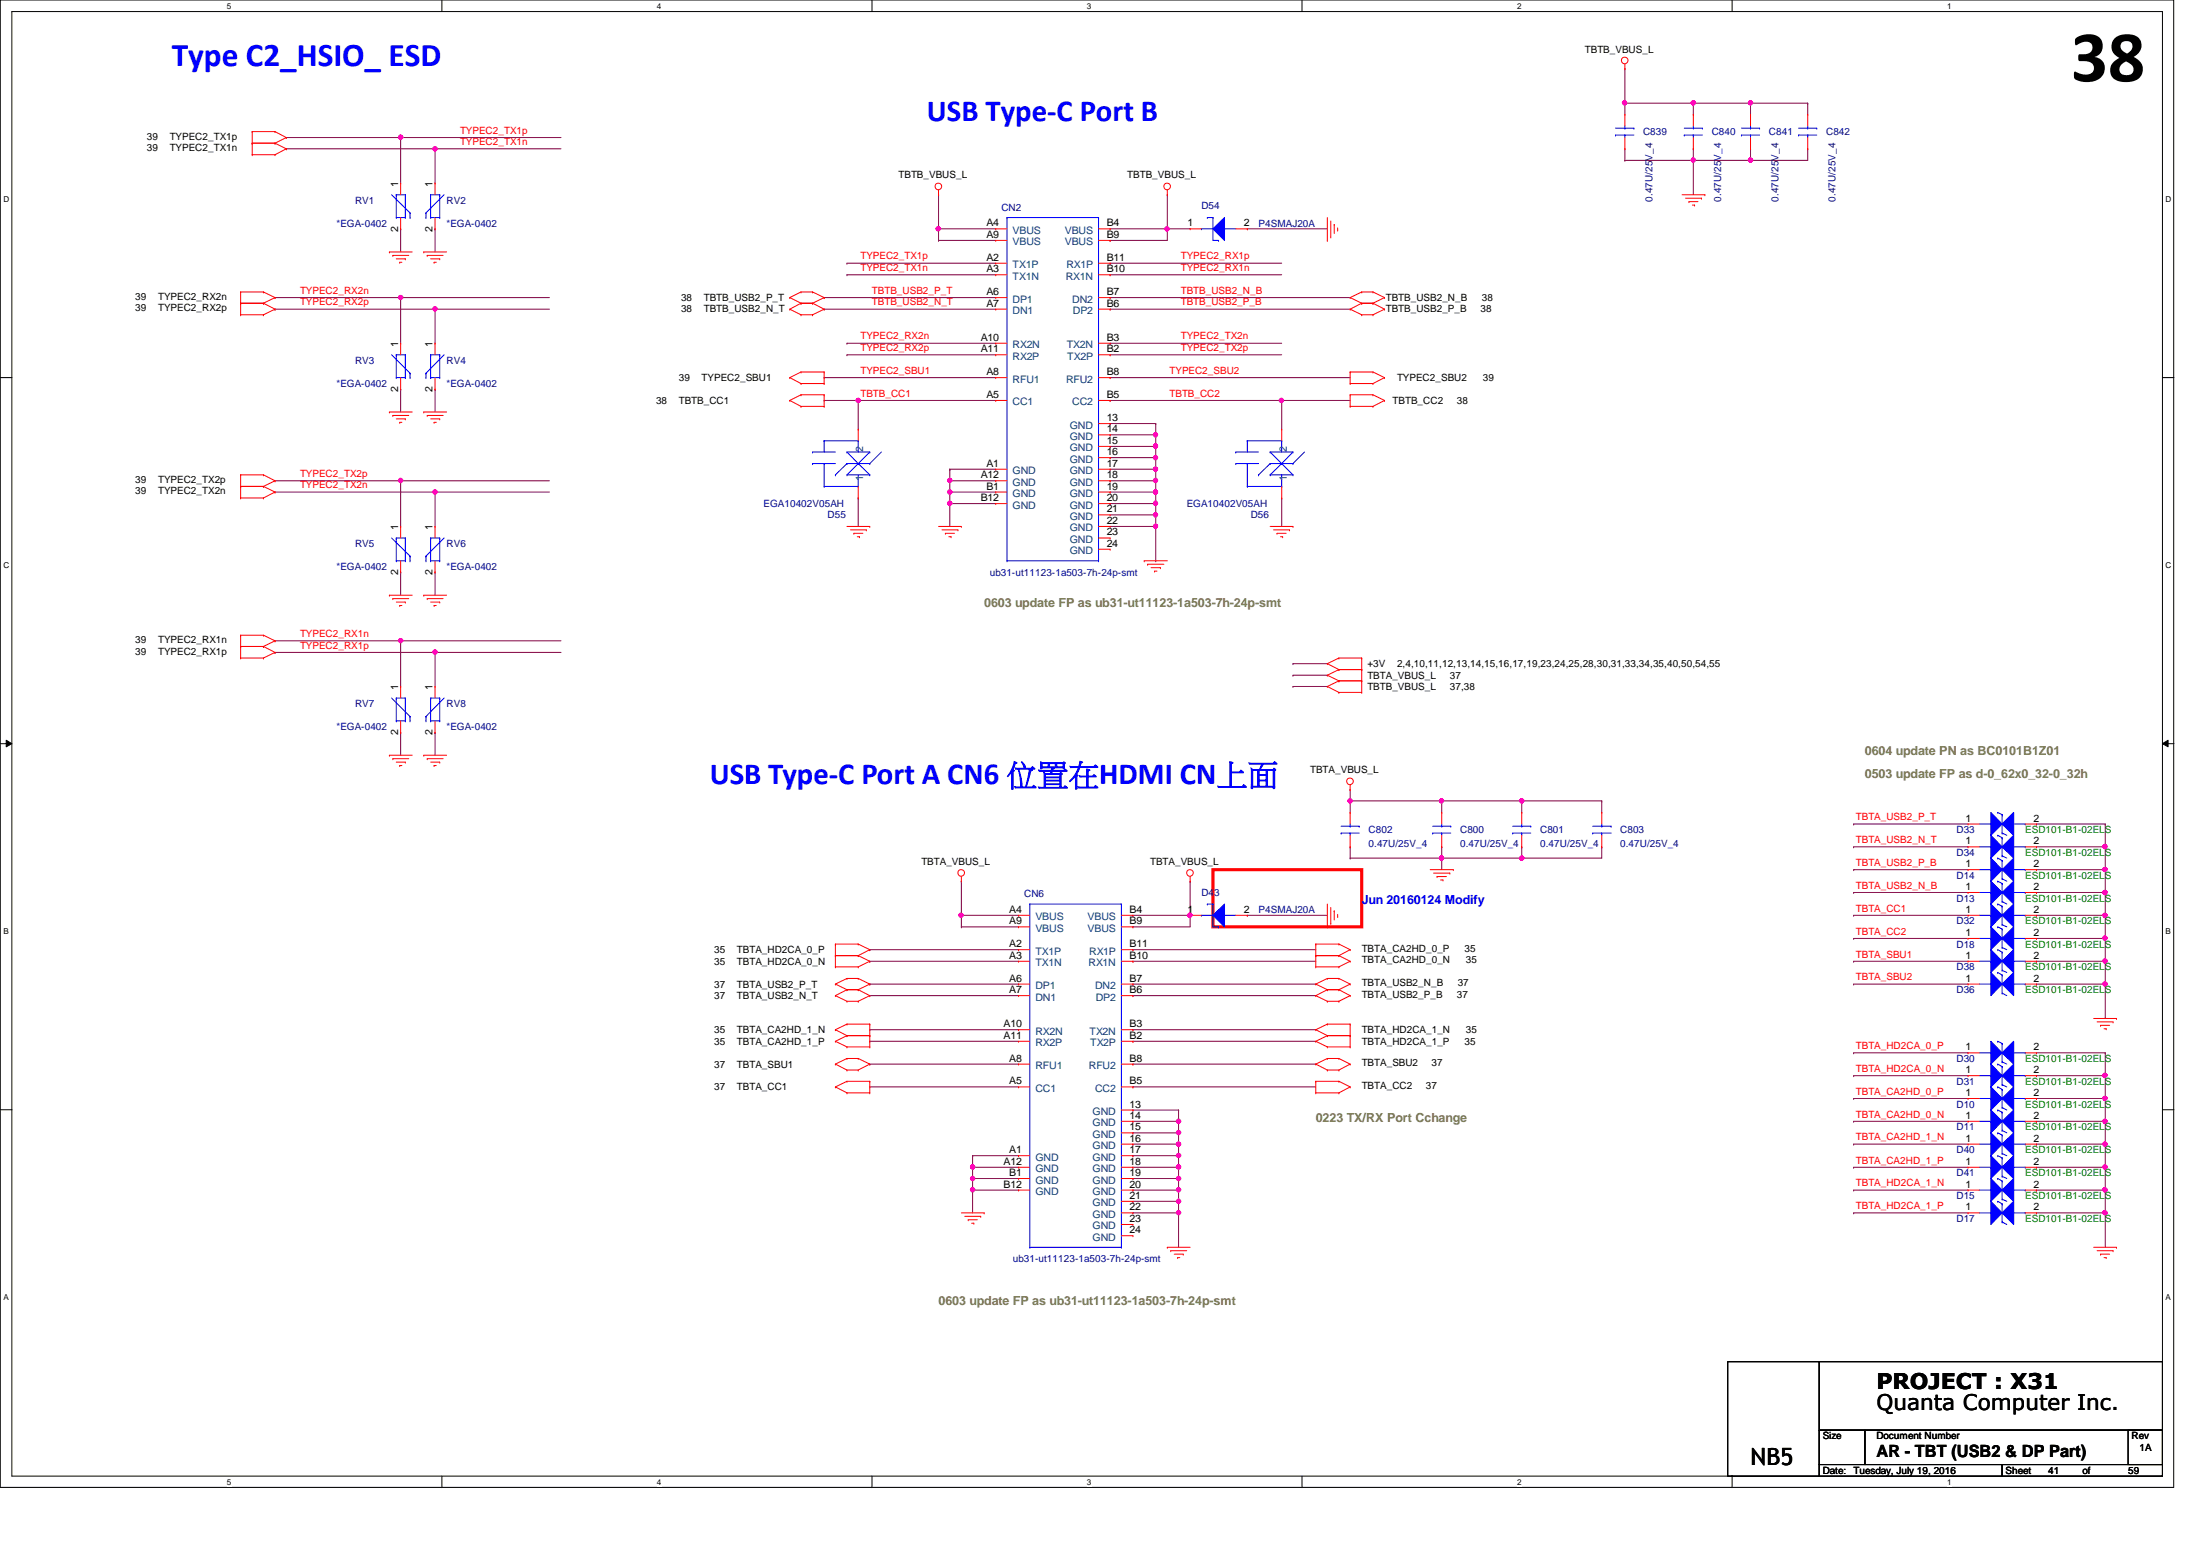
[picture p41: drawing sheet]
<svg xmlns="http://www.w3.org/2000/svg" width="297mm" height="210mm" viewBox="0 0 297 210" stroke-linecap="round" stroke-linejoin="round" font-family="sans-serif">
<defs><g id="words">
<text font-size="9.9" x="280.5" y="11">38</text>
<text font-size="4.5" fill="#00f" x="23.3" y="8.9">Type C2_HSIO_ ESD</text>
<g font-size="4.1" fill="#00f">
<text x="125.6" y="16.3">USB Type-C Port B</text>
<text x="96.1" y="106.2">USB Type-C Port A CN6 位位位HDMI CN上上</text>
</g>
<text font-size="3.2" x="237.1" y="198.4">NB5</text>
<g font-size="2.9">
<text x="254.2" y="190.9">Quanta Computer Inc.</text>
<text x="254.2" y="188.1">PROJECT : X31</text>
</g>
<text font-size="2.3" x="254.2" y="197.4">AR - TBT (USB2 &amp; DP Part)</text>
<g font-size="1.7" fill="#808040">
<text x="133.3" y="82.2">0603 update FP as ub31-ut11123-1a503-7h-24p-smt</text>
<text x="252.6" y="105.4">0503 update FP as d-0_62x0_32-0_32h</text>
<text x="252.6" y="102.3">0604 update PN as BC0101B1Z01</text>
<text x="178.2" y="151.9">0223 TX/RX Port Cchange</text>
<text x="127.1" y="176.7">0603 update FP as ub31-ut11123-1a503-7h-24p-smt</text>
</g>
<text font-size="1.7" fill="#00f" x="184.4" y="122.4">Jun 20160124 Modify</text>
<g font-size="1.4">
<text x="214.7" y="7.1">TBTB_VBUS_L</text>
<text x="19.9" y="20.4">39</text>
<text x="19.9" y="18.9">39</text>
<text x="23" y="20.4">TYPEC2_TX1n</text>
<text x="23" y="18.9">TYPEC2_TX1p</text>
<text x="53.9" y="25.3" transform="rotate(-90 53.9 25.3)">1</text>
<text x="58.6" y="25.3" transform="rotate(-90 58.6 25.3)">1</text>
<text x="121.7" y="24.2">TBTB_VBUS_L</text>
<text x="152.7" y="24.2">TBTB_VBUS_L</text>
<text x="53.9" y="31.4" transform="rotate(-90 53.9 31.4)">2</text>
<text x="58.6" y="31.4" transform="rotate(-90 58.6 31.4)">2</text>
<text x="133.6" y="35.3">A2</text>
<text x="133.6" y="30.6">A4</text>
<text x="133.6" y="32.2">A9</text>
<text x="149.9" y="32.2">B9</text>
<text x="149.9" y="30.6">B4</text>
<text x="149.9" y="35.3">B11</text>
<text x="160.9" y="30.6">1</text>
<text x="168.5" y="30.6">2</text>
<text x="18.3" y="40.6">39</text>
<text x="21.4" y="40.6">TYPEC2_RX2n</text>
<text x="92.2" y="40.8">38</text>
<text x="95.3" y="40.8">TBTB_USB2_P_T</text>
<text x="133.6" y="36.9">A3</text>
<text x="133.6" y="40">A6</text>
<text x="133.6" y="41.5">A7</text>
<text x="149.9" y="41.5">B6</text>
<text x="149.9" y="40">B7</text>
<text x="149.9" y="36.9">B10</text>
<text x="187.7" y="40.8">TBTB_USB2_N_B</text>
<text x="200.7" y="40.8">38</text>
<text x="18.3" y="42.2">39</text>
<text x="21.4" y="42.2">TYPEC2_RX2p</text>
<text x="53.9" y="46.9" transform="rotate(-90 53.9 46.9)">1</text>
<text x="58.6" y="46.9" transform="rotate(-90 58.6 46.9)">1</text>
<text x="92.2" y="42.3">38</text>
<text x="95.3" y="42.3">TBTB_USB2_N_T</text>
<text x="132.8" y="46.1">A10</text>
<text x="132.8" y="47.7">A11</text>
<text x="149.9" y="47.7">B2</text>
<text x="149.9" y="46.1">B3</text>
<text x="187.7" y="42.3">TBTB_USB2_P_B</text>
<text x="200.5" y="42.3">38</text>
<text x="53.9" y="53" transform="rotate(-90 53.9 53)">2</text>
<text x="58.6" y="53" transform="rotate(-90 58.6 53)">2</text>
<text x="91.9" y="51.6">39</text>
<text x="95" y="51.6">TYPEC2_SBU1</text>
<text x="133.6" y="53.9">A5</text>
<text x="133.6" y="50.8">A8</text>
<text x="149.9" y="53.9">B5</text>
<text x="149.9" y="50.8">B8</text>
<text x="189.2" y="51.6">TYPEC2_SBU2</text>
<text x="200.9" y="51.6">39</text>
<text x="88.9" y="54.7">38</text>
<text x="91.9" y="54.7">TBTB_CC1</text>
<text x="149.9" y="57">13</text>
<text x="149.9" y="58.5">14</text>
<text x="188.6" y="54.7">TBTB_CC2</text>
<text x="197.3" y="54.7">38</text>
<text x="18.3" y="65.4">39</text>
<text x="21.4" y="65.4">TYPEC2_TX2p</text>
<text x="132.8" y="64.8">A12</text>
<text x="133.6" y="63.2">A1</text>
<text x="149.9" y="60.1">15</text>
<text x="149.9" y="61.6">16</text>
<text x="149.9" y="63.2">17</text>
<text x="149.9" y="64.8">18</text>
<text x="18.3" y="66.9">39</text>
<text x="21.4" y="66.9">TYPEC2_TX2n</text>
<text x="53.9" y="71.8" transform="rotate(-90 53.9 71.8)">1</text>
<text x="58.6" y="71.8" transform="rotate(-90 58.6 71.8)">1</text>
<text x="132.8" y="67.9">B12</text>
<text x="133.6" y="66.3">B1</text>
<text x="149.9" y="66.3">19</text>
<text x="149.9" y="67.9">20</text>
<text x="149.9" y="69.4">21</text>
<text x="149.9" y="71">22</text>
<text x="53.9" y="77.9" transform="rotate(-90 53.9 77.9)">2</text>
<text x="58.6" y="77.9" transform="rotate(-90 58.6 77.9)">2</text>
<text x="149.9" y="72.5">23</text>
<text x="149.9" y="74">24</text>
<text x="18.3" y="87.1">39</text>
<text x="18.3" y="88.6">39</text>
<text x="21.4" y="87.1">TYPEC2_RX1n</text>
<text x="21.4" y="88.6">TYPEC2_RX1p</text>
<text x="53.9" y="93.4" transform="rotate(-90 53.9 93.4)">1</text>
<text x="58.6" y="93.4" transform="rotate(-90 58.6 93.4)">1</text>
<text x="185.2" y="91.9">TBTA_VBUS_L</text>
<text x="185.2" y="90.3">+3V</text>
<text x="185.2" y="93.4">TBTB_VBUS_L</text>
<text x="189.2" y="90.3">2,4,10,11,12,13,14,15,16,17,19,23,24,25,28,30,31,33,34,35,40,50,54,55</text>
<text x="196.4" y="91.9">37</text>
<text x="196.4" y="93.4">37,38</text>
<text x="53.9" y="99.5" transform="rotate(-90 53.9 99.5)">2</text>
<text x="58.6" y="99.5" transform="rotate(-90 58.6 99.5)">2</text>
<text x="177.5" y="104.7">TBTA_VBUS_L</text>
<text x="266.2" y="111.3">1</text>
<text x="275.4" y="111.3">2</text>
<text x="124.8" y="117.1">TBTA_VBUS_L</text>
<text x="155.8" y="117.1">TBTA_VBUS_L</text>
<text x="266.2" y="117.4">1</text>
<text x="266.2" y="114.3">1</text>
<text x="275.4" y="117.4">2</text>
<text x="275.4" y="114.3">2</text>
<text x="136.7" y="123.6">A4</text>
<text x="136.7" y="125.2">A9</text>
<text x="153" y="125.2">B9</text>
<text x="153" y="123.6">B4</text>
<text x="160.9" y="123.6">1</text>
<text x="168.5" y="123.6">2</text>
<text x="266.2" y="120.5">1</text>
<text x="266.2" y="123.6">1</text>
<text x="275.4" y="120.5">2</text>
<text x="275.4" y="123.6">2</text>
<text x="96.7" y="129.1">35</text>
<text x="96.7" y="130.6">35</text>
<text x="99.8" y="129.1">TBTA_HD2CA_0_P</text>
<text x="99.8" y="130.6">TBTA_HD2CA_0_N</text>
<text x="136.7" y="128.3">A2</text>
<text x="136.7" y="129.8">A3</text>
<text x="153" y="129.8">B10</text>
<text x="153" y="128.3">B11</text>
<text x="184.4" y="130.5">TBTA_CA2HD_0_N</text>
<text x="184.4" y="128.9">TBTA_CA2HD_0_P</text>
<text x="198.4" y="128.9">35</text>
<text x="198.5" y="130.5">35</text>
<text x="266.2" y="129.8">1</text>
<text x="266.2" y="126.7">1</text>
<text x="275.4" y="129.8">2</text>
<text x="275.4" y="126.7">2</text>
<text x="96.7" y="135.3">37</text>
<text x="96.7" y="133.7">37</text>
<text x="99.8" y="135.3">TBTA_USB2_N_T</text>
<text x="99.8" y="133.7">TBTA_USB2_P_T</text>
<text x="136.7" y="132.9">A6</text>
<text x="136.7" y="134.5">A7</text>
<text x="153" y="134.5">B6</text>
<text x="153" y="132.9">B7</text>
<text x="184.4" y="135.1">TBTA_USB2_P_B</text>
<text x="184.4" y="133.6">TBTA_USB2_N_B</text>
<text x="197.3" y="135.1">37</text>
<text x="197.4" y="133.6">37</text>
<text x="266.2" y="132.9">1</text>
<text x="275.4" y="132.9">2</text>
<text x="96.7" y="141.5">35</text>
<text x="96.7" y="139.9">35</text>
<text x="99.8" y="141.5">TBTA_CA2HD_1_P</text>
<text x="99.8" y="139.9">TBTA_CA2HD_1_N</text>
<text x="135.9" y="139.1">A10</text>
<text x="135.9" y="140.7">A11</text>
<text x="136.7" y="143.8">A8</text>
<text x="153" y="140.7">B2</text>
<text x="153" y="139.1">B3</text>
<text x="153" y="143.8">B8</text>
<text x="184.4" y="141.5">TBTA_HD2CA_1_P</text>
<text x="184.4" y="139.9">TBTA_HD2CA_1_N</text>
<text x="198.4" y="141.5">35</text>
<text x="198.5" y="139.9">35</text>
<text x="266.2" y="142.2">1</text>
<text x="275.4" y="142.2">2</text>
<text x="96.7" y="144.6">37</text>
<text x="96.7" y="147.7">37</text>
<text x="99.8" y="144.6">TBTA_SBU1</text>
<text x="99.8" y="147.7">TBTA_CC1</text>
<text x="136.7" y="146.9">A5</text>
<text x="153" y="146.9">B5</text>
<text x="153" y="150">13</text>
<text x="184.4" y="144.4">TBTA_SBU2</text>
<text x="184.4" y="147.5">TBTA_CC2</text>
<text x="193.1" y="147.5">37</text>
<text x="193.9" y="144.4">37</text>
<text x="266.2" y="148.4">1</text>
<text x="266.2" y="145.3">1</text>
<text x="275.4" y="148.4">2</text>
<text x="275.4" y="145.3">2</text>
<text x="153" y="151.5">14</text>
<text x="153" y="153.1">15</text>
<text x="153" y="154.6">16</text>
<text x="266.2" y="151.5">1</text>
<text x="266.2" y="154.6">1</text>
<text x="275.4" y="151.5">2</text>
<text x="275.4" y="154.6">2</text>
<text x="135.9" y="157.7">A12</text>
<text x="135.9" y="160.8">B12</text>
<text x="136.7" y="156.2">A1</text>
<text x="136.7" y="159.3">B1</text>
<text x="153" y="156.2">17</text>
<text x="153" y="157.7">18</text>
<text x="153" y="159.3">19</text>
<text x="153" y="160.8">20</text>
<text x="266.2" y="160.8">1</text>
<text x="266.2" y="157.7">1</text>
<text x="275.4" y="160.8">2</text>
<text x="275.4" y="157.7">2</text>
<text x="153" y="162.3">21</text>
<text x="153" y="163.9">22</text>
<text x="153" y="165.5">23</text>
<text x="153" y="167">24</text>
<text x="266.2" y="163.9">1</text>
<text x="275.4" y="163.9">2</text>
<text x="246.9" y="194.9">Size</text>
<text x="254.2" y="194.9">Document Number</text>
<text x="288.7" y="194.9">Rev</text>
<text x="289.8" y="196.5">1A</text>
<text x="246.9" y="199.6">Date:</text>
<text x="251.1" y="199.6">Tuesday, July 19, 2016</text>
<text x="271.6" y="199.6">Sheet</text>
<text x="277.4" y="199.6">41</text>
<text x="282.1" y="199.6">of</text>
<text x="288.2" y="199.6">59</text>
</g>
<g font-size="1.4" fill="#f00">
<text x="62.3" y="19.6">TYPEC2_TX1n</text>
<text x="62.3" y="18.1">TYPEC2_TX1p</text>
<text x="116.5" y="35.1">TYPEC2_TX1p</text>
<text x="159.9" y="35.1">TYPEC2_RX1p</text>
<text x="40.6" y="41.4">TYPEC2_RX2p</text>
<text x="40.6" y="39.8">TYPEC2_RX2n</text>
<text x="116.5" y="36.7">TYPEC2_TX1n</text>
<text x="118.1" y="41.4">TBTB_USB2_N_T</text>
<text x="118.1" y="39.8">TBTB_USB2_P_T</text>
<text x="159.9" y="36.7">TYPEC2_RX1n</text>
<text x="159.9" y="39.8">TBTB_USB2_N_B</text>
<text x="159.9" y="41.4">TBTB_USB2_P_B</text>
<text x="116.5" y="47.5">TYPEC2_RX2p</text>
<text x="116.5" y="46">TYPEC2_RX2n</text>
<text x="159.9" y="46">TYPEC2_TX2n</text>
<text x="159.9" y="47.5">TYPEC2_TX2p</text>
<text x="116.5" y="53.7">TBTB_CC1</text>
<text x="116.5" y="50.6">TYPEC2_SBU1</text>
<text x="158.4" y="53.7">TBTB_CC2</text>
<text x="158.4" y="50.6">TYPEC2_SBU2</text>
<text x="40.6" y="64.6">TYPEC2_TX2p</text>
<text x="40.6" y="66.1">TYPEC2_TX2n</text>
<text x="40.6" y="87.8">TYPEC2_RX1p</text>
<text x="40.6" y="86.3">TYPEC2_RX1n</text>
<text x="251.4" y="111.1">TBTA_USB2_P_T</text>
<text x="251.4" y="117.3">TBTA_USB2_P_B</text>
<text x="251.4" y="114.2">TBTA_USB2_N_T</text>
<text x="251.4" y="120.4">TBTA_USB2_N_B</text>
<text x="251.4" y="123.4">TBTA_CC1</text>
<text x="251.4" y="129.7">TBTA_SBU1</text>
<text x="251.4" y="126.6">TBTA_CC2</text>
<text x="251.4" y="132.8">TBTA_SBU2</text>
<text x="251.4" y="142.1">TBTA_HD2CA_0_P</text>
<text x="251.4" y="145.2">TBTA_HD2CA_0_N</text>
<text x="251.4" y="148.3">TBTA_CA2HD_0_P</text>
<text x="251.4" y="151.3">TBTA_CA2HD_0_N</text>
<text x="251.4" y="154.4">TBTA_CA2HD_1_N</text>
<text x="251.4" y="157.6">TBTA_CA2HD_1_P</text>
<text x="251.4" y="160.7">TBTA_HD2CA_1_N</text>
<text x="251.4" y="163.7">TBTA_HD2CA_1_P</text>
</g>
<g font-size="1.4" fill="#000080">
<text x="222.5" y="18.3">C839</text>
<text x="231.9" y="18.3">C840</text>
<text x="239.6" y="18.3">C841</text>
<text x="247.4" y="18.3">C842</text>
<text x="48.1" y="27.6">RV1</text>
<text x="60.5" y="27.6">RV2</text>
<text x="135.6" y="28.5">CN2</text>
<text x="162.7" y="28.4">D54</text>
<text x="223.8" y="27.3" transform="rotate(-90 223.8 27.3)">0.47U/25V_4</text>
<text x="233.1" y="27.3" transform="rotate(-90 233.1 27.3)">0.47U/25V_4</text>
<text x="240.9" y="27.3" transform="rotate(-90 240.9 27.3)">0.47U/25V_4</text>
<text x="248.6" y="27.3" transform="rotate(-90 248.6 27.3)">0.47U/25V_4</text>
<text x="45.6" y="30.7">*EGA-0402</text>
<text x="60.5" y="30.7">*EGA-0402</text>
<text x="170.5" y="30.7">P4SMAJ20A</text>
<text x="45.6" y="52.4">*EGA-0402</text>
<text x="48.1" y="49.3">RV3</text>
<text x="60.5" y="49.3">RV4</text>
<text x="60.5" y="52.4">*EGA-0402</text>
<text x="103.4" y="68.7">EGA10402V05AH</text>
<text x="112.1" y="70.2">D55</text>
<text x="160.7" y="68.7">EGA10402V05AH</text>
<text x="169.4" y="70.2">D56</text>
<text x="45.6" y="77.2">*EGA-0402</text>
<text x="48.1" y="74.1">RV5</text>
<text x="60.5" y="74.1">RV6</text>
<text x="60.5" y="77.2">*EGA-0402</text>
<text x="134.1" y="77.9">ub31-ut11123-1a503-7h-24p-smt</text>
<text x="48.1" y="95.8">RV7</text>
<text x="60.5" y="95.8">RV8</text>
<text x="45.6" y="98.8">*EGA-0402</text>
<text x="60.5" y="98.8">*EGA-0402</text>
<text x="185.4" y="112.8">C802</text>
<text x="197.8" y="112.8">C800</text>
<text x="208.6" y="112.8">C801</text>
<text x="219.5" y="112.8">C803</text>
<text x="265" y="112.8">D33</text>
<text x="185.4" y="114.7">0.47U/25V_4</text>
<text x="197.8" y="114.7">0.47U/25V_4</text>
<text x="208.6" y="114.7">0.47U/25V_4</text>
<text x="219.5" y="114.7">0.47U/25V_4</text>
<text x="265" y="119">D14</text>
<text x="265" y="115.9">D34</text>
<text x="138.7" y="121.5">CN6</text>
<text x="162.7" y="121.3">D43</text>
<text x="170.5" y="123.7">P4SMAJ20A</text>
<text x="265" y="122.1">D13</text>
<text x="265" y="125.2">D32</text>
<text x="265" y="131.4">D38</text>
<text x="265" y="128.3">D18</text>
<text x="265" y="134.5">D36</text>
<text x="265" y="143.8">D30</text>
<text x="265" y="150">D10</text>
<text x="265" y="146.9">D31</text>
<text x="265" y="153.1">D11</text>
<text x="265" y="156.2">D40</text>
<text x="265" y="159.3">D41</text>
<text x="265" y="165.5">D17</text>
<text x="265" y="162.4">D15</text>
<text x="137.2" y="170.9">ub31-ut11123-1a503-7h-24p-smt</text>
</g>
<g font-size="1.4" fill="#004080">
<text x="137.2" y="31.7">VBUS</text>
<text x="137.2" y="33.2">VBUS</text>
<text x="144.2" y="33.2">VBUS</text>
<text x="144.2" y="31.7">VBUS</text>
<text x="137.2" y="36.3">TX1P</text>
<text x="137.2" y="37.9">TX1N</text>
<text x="137.2" y="41">DP1</text>
<text x="144.4" y="37.9">RX1N</text>
<text x="144.4" y="36.3">RX1P</text>
<text x="145.2" y="41">DN2</text>
<text x="137.2" y="42.5">DN1</text>
<text x="137.2" y="47.2">RX2N</text>
<text x="144.5" y="47.2">TX2N</text>
<text x="145.3" y="42.5">DP2</text>
<text x="137.2" y="51.8">RFU1</text>
<text x="137.2" y="48.7">RX2P</text>
<text x="144.4" y="51.8">RFU2</text>
<text x="144.6" y="48.7">TX2P</text>
<text x="137.2" y="54.9">CC1</text>
<text x="144.9" y="58">GND</text>
<text x="144.9" y="59.6">GND</text>
<text x="145.2" y="54.9">CC2</text>
<text x="116.9" y="65.1" transform="rotate(-90 116.9 65.1)">1</text>
<text x="116.9" y="61.3" transform="rotate(-90 116.9 61.3)">2</text>
<text x="137.2" y="64.2">GND</text>
<text x="137.2" y="65.8">GND</text>
<text x="144.9" y="61.1">GND</text>
<text x="144.9" y="62.7">GND</text>
<text x="144.9" y="64.2">GND</text>
<text x="144.9" y="65.8">GND</text>
<text x="174.3" y="65.1" transform="rotate(-90 174.3 65.1)">1</text>
<text x="174.3" y="61.3" transform="rotate(-90 174.3 61.3)">2</text>
<text x="137.2" y="68.9">GND</text>
<text x="137.2" y="67.3">GND</text>
<text x="144.9" y="67.3">GND</text>
<text x="144.9" y="68.9">GND</text>
<text x="144.9" y="70.4">GND</text>
<text x="144.9" y="72">GND</text>
<text x="144.9" y="73.5">GND</text>
<text x="144.9" y="75.1">GND</text>
<text x="140.2" y="124.6">VBUS</text>
<text x="147.3" y="124.6">VBUS</text>
<text x="140.2" y="129.3">TX1P</text>
<text x="140.2" y="130.9">TX1N</text>
<text x="140.2" y="126.2">VBUS</text>
<text x="147.3" y="126.2">VBUS</text>
<text x="147.4" y="130.9">RX1N</text>
<text x="147.5" y="129.3">RX1P</text>
<text x="140.2" y="133.9">DP1</text>
<text x="140.2" y="135.5">DN1</text>
<text x="148.3" y="133.9">DN2</text>
<text x="148.4" y="135.5">DP2</text>
<text x="140.2" y="140.1">RX2N</text>
<text x="140.2" y="141.7">RX2P</text>
<text x="147.6" y="140.1">TX2N</text>
<text x="147.7" y="141.7">TX2P</text>
<text x="140.2" y="147.9">CC1</text>
<text x="140.2" y="144.8">RFU1</text>
<text x="147.5" y="144.8">RFU2</text>
<text x="148.3" y="147.9">CC2</text>
<text x="148" y="151">GND</text>
<text x="148" y="152.5">GND</text>
<text x="148" y="154.1">GND</text>
<text x="148" y="155.6">GND</text>
<text x="140.2" y="157.2">GND</text>
<text x="140.2" y="158.7">GND</text>
<text x="140.2" y="161.8">GND</text>
<text x="140.2" y="160.3">GND</text>
<text x="148" y="157.2">GND</text>
<text x="148" y="158.7">GND</text>
<text x="148" y="160.3">GND</text>
<text x="148" y="161.8">GND</text>
<text x="148" y="163.4">GND</text>
<text x="148" y="164.9">GND</text>
<text x="148" y="166.5">GND</text>
<text x="148" y="168">GND</text>
</g>
<g font-size="1.4" fill="#008000">
<text x="274.3" y="112.8">ESD101-B1-02ELS</text>
<text x="274.3" y="119">ESD101-B1-02ELS</text>
<text x="274.3" y="115.9">ESD101-B1-02ELS</text>
<text x="274.3" y="122.1">ESD101-B1-02ELS</text>
<text x="274.3" y="125.2">ESD101-B1-02ELS</text>
<text x="274.3" y="131.4">ESD101-B1-02ELS</text>
<text x="274.3" y="128.3">ESD101-B1-02ELS</text>
<text x="274.3" y="134.5">ESD101-B1-02ELS</text>
<text x="274.3" y="143.8">ESD101-B1-02ELS</text>
<text x="274.3" y="150">ESD101-B1-02ELS</text>
<text x="274.3" y="146.9">ESD101-B1-02ELS</text>
<text x="274.3" y="153.1">ESD101-B1-02ELS</text>
<text x="274.3" y="156.2">ESD101-B1-02ELS</text>
<text x="274.3" y="159.3">ESD101-B1-02ELS</text>
<text x="274.3" y="165.5">ESD101-B1-02ELS</text>
<text x="274.3" y="162.4">ESD101-B1-02ELS</text>
</g>
<g font-size="1.1">
<text x="30.7" y="1.2">5</text>
<text x="89" y="1.2">4</text>
<text x="147.2" y="1.2">3</text>
<text x="205.5" y="1.2">2</text>
<text x="263.7" y="1.2">1</text>
<text x=".5" y="27.3">D</text>
<text x="293.3" y="27.3">D</text>
<text x=".5" y="76.9">C</text>
<text x="293.3" y="76.9">C</text>
<text x=".5" y="126.4">B</text>
<text x="293.3" y="126.4">B</text>
<text x=".5" y="176">A</text>
<text x="293.3" y="176">A</text>
<text x="30.7" y="201.1">5</text>
<text x="89" y="201.1">4</text>
<text x="147.2" y="201.1">3</text>
<text x="205.5" y="201.1">2</text>
<text x="263.7" y="201.1">1</text>
</g>
</g></defs>
<path d="M0 0h294.4v201.4h-294.4zM1.6 1.6h291.3v198.3h-291.3z" fill="none" stroke="#000" stroke-width=".14"/>
<g fill="#fff">
<path d="M30.7 .2h.6v1.2h-.6z"/>
<path d="M30.7 200.1h.6v1.2h-.6z"/>
</g>
<path d="M59.9 0v1.6M59.9 199.9v1.6" fill="none" stroke="#000" stroke-width=".14"/>
<g fill="#fff">
<path d="M89 .2h.6v1.2h-.6z"/>
<path d="M89 200.1h.6v1.2h-.6z"/>
</g>
<path d="M118.1 0v1.6M118.1 199.9v1.6" fill="none" stroke="#000" stroke-width=".14"/>
<g fill="#fff">
<path d="M147.2 .2h.6v1.2h-.6z"/>
<path d="M147.2 200.1h.6v1.2h-.6z"/>
</g>
<path d="M176.4 0v1.6M176.4 199.9v1.6" fill="none" stroke="#000" stroke-width=".14"/>
<g fill="#fff">
<path d="M205.5 .2h.6v1.2h-.6z"/>
<path d="M205.5 200.1h.6v1.2h-.6z"/>
</g>
<path d="M234.6 0v1.6M234.6 199.9v1.6" fill="none" stroke="#000" stroke-width=".14"/>
<g fill="#fff">
<path d="M263.7 .2h.6v1.2h-.6z"/>
<path d="M263.7 200.1h.6v1.2h-.6z"/>
<path d="M.5 26.3h.7v1.2h-.7z"/>
<path d="M293.3 26.3h.8v1.2h-.8z"/>
<path d="M.5 75.9h.7v1.2h-.7z"/>
<path d="M293.3 75.9h.8v1.2h-.8z"/>
</g>
<path d="M0 51.1h1.6M292.9 51.1h1.6" fill="none" stroke="#000" stroke-width=".14"/>
<g fill="#fff">
<path d="M.5 125.5h.7v1.2h-.7z"/>
<path d="M293.3 125.5h.7v1.2h-.7z"/>
</g>
<path d="M0 100.7h1.6M.8 100.2l.8 .5-.8 .4zM292.9 100.7l.8-.5v.9zM292.9 100.7h1.6" fill="none" stroke="#000" stroke-width=".14"/>
<path d="M.8 100.2l.8 .5-.8 .4zM292.9 100.7l.8-.5v.9z" fill="#000"/>
<g fill="#fff">
<path d="M.5 175h.7v1.2h-.7z"/>
<path d="M293.3 175h.7v1.2h-.7z"/>
</g>
<path d="M0 150.3h1.6M292.9 150.3h1.6" fill="none" stroke="#000" stroke-width=".14"/>
<path d="M164.3 117.8h20.1v7.7h-20.1z" fill="none" stroke="#f00" stroke-width=".42"/>
<path d="M153.5 153.4h.1M153.5 151.8h.1M153.5 153.4h6.1M153.5 151.8h6.1M159.6 153.4h.1M159.6 151.8h.1M159.6 151.8v3.1" fill="none" stroke="#800040" stroke-width=".14"/>
<circle cx="159.6" cy="153.4" r=".3" fill="#f0f"/>
<circle cx="159.6" cy="153.4" r=".3" fill="none" stroke="#f0f" stroke-width=".14"/>
<circle cx="159.6" cy="151.8" r=".3" fill="#f0f"/>
<circle cx="159.6" cy="151.8" r=".3" fill="none" stroke="#f0f" stroke-width=".14"/>
<path d="M130.2 124h.1M130.2 124h7.8" fill="none" stroke="#800040" stroke-width=".14"/>
<circle cx="130.2" cy="123.9" r=".3" fill="#f0f"/>
<circle cx="130.2" cy="123.9" r=".3" fill="none" stroke="#f0f" stroke-width=".14"/>
<g fill="none" stroke="#800040" stroke-width=".14">
<path d="M130.2 119.3h.1M130.2 119.3v6.2M161.2 119.3h.1M161.2 119.3v4.7h-7.7M130.2 124h.1M130.2 125.5h.1M130.2 125.5h7.8M153.5 124h.1M153.5 125.5h.1M153.5 125.5h7.7M131.7 158.1h.1M131.7 158.1h6.3"/>
<path d="M131.7 158.1v1.5"/>
</g>
<circle cx="131.7" cy="159.6" r=".3" fill="#f0f"/>
<circle cx="131.7" cy="159.6" r=".3" fill="none" stroke="#f0f" stroke-width=".14"/>
<circle cx="131.7" cy="158" r=".3" fill="#f0f"/>
<circle cx="131.7" cy="158" r=".3" fill="none" stroke="#f0f" stroke-width=".14"/>
<path d="M131.7 156.5h.1M131.7 156.5h6.3M131.7 156.5v1.6M131.7 161.2h.1M131.7 161.2h6.3" fill="none" stroke="#800040" stroke-width=".14"/>
<circle cx="131.7" cy="161.1" r=".3" fill="#f0f"/>
<circle cx="131.7" cy="161.1" r=".3" fill="none" stroke="#f0f" stroke-width=".14"/>
<path d="M131.7 159.6h.1M131.7 159.6v4.7M131.7 159.6h6.3M153.5 150.3h.1M153.5 150.3h6.1M159.6 150.3h.1M159.6 150.3v1.5M131.7 161.2h.1M153.5 161.2h.1M153.5 161.2h6.1M159.6 161.2h.1M159.6 161.2v1.5" fill="none" stroke="#800040" stroke-width=".14"/>
<circle cx="159.6" cy="161.1" r=".3" fill="#f0f"/>
<circle cx="159.6" cy="161.1" r=".3" fill="none" stroke="#f0f" stroke-width=".14"/>
<path d="M153.5 159.6h.1M153.5 158.1h.1M153.5 159.6h6.1M153.5 158.1h6.1M159.6 159.6h.1M159.6 158.1h.1M159.6 158.1v3.1" fill="none" stroke="#800040" stroke-width=".14"/>
<circle cx="159.6" cy="159.6" r=".3" fill="#f0f"/>
<circle cx="159.6" cy="159.6" r=".3" fill="none" stroke="#f0f" stroke-width=".14"/>
<circle cx="159.6" cy="158" r=".3" fill="#f0f"/>
<circle cx="159.6" cy="158" r=".3" fill="none" stroke="#f0f" stroke-width=".14"/>
<path d="M153.5 156.5h.1M153.5 156.5h6.1" fill="none" stroke="#800040" stroke-width=".14"/>
<circle cx="159.6" cy="156.5" r=".29" fill="#f0f"/>
<circle cx="159.6" cy="156.5" r=".29" fill="none" stroke="#f0f" stroke-width=".14"/>
<path d="M153.5 154.9h.1M153.5 154.9h6.1M159.6 156.5h.1M159.6 156.5v1.6" fill="none" stroke="#800040" stroke-width=".14"/>
<circle cx="159.6" cy="154.9" r=".3" fill="#f0f"/>
<circle cx="159.6" cy="154.9" r=".3" fill="none" stroke="#f0f" stroke-width=".14"/>
<path d="M161.2 124h.1M161.2 124v1.5M159.6 154.9h.1M159.6 154.9v1.6" fill="none" stroke="#800040" stroke-width=".14"/>
<circle cx="161.2" cy="123.9" r=".3" fill="#f0f"/>
<circle cx="161.2" cy="123.9" r=".3" fill="none" stroke="#f0f" stroke-width=".14"/>
<g fill="none" stroke="#800040" stroke-width=".14">
<path d="M175.1 93h.1M175.1 91.4h.1M175.1 89.9h.1M175.1 93h4.7M175.1 91.4h4.7M175.1 89.9h4.7M251.1 117.8h.1M251.1 117.8h15.5M251.1 120.9h.1M251.1 120.9h15.5M251.1 145.7h.1M251.1 142.6h.1"/>
<path d="M251.1 148.8h.1M251.1 151.8h.1M251.1 154.9h.1M251.1 158.1h.1M251.1 145.7h15.5M251.1 142.6h15.5M251.1 148.8h15.5M251.1 151.8h15.5M251.1 154.9h15.5M251.1 158.1h15.5M275.8 145.7h.1M275.8 145.7h9.4"/>
<path d="M251.1 161.2h.1M251.1 164.3h.1M251.1 161.2h15.5M251.1 164.3h15.5"/>
</g>
<circle cx="285.1" cy="145.6" r=".3" fill="#f0f"/>
<circle cx="285.1" cy="145.6" r=".3" fill="none" stroke="#f0f" stroke-width=".14"/>
<path d="M275.8 142.6h.1M275.8 148.8h.1M275.8 142.6h9.4M275.8 148.8h9.4" fill="none" stroke="#800040" stroke-width=".14"/>
<circle cx="285.1" cy="148.7" r=".29" fill="#f0f"/>
<circle cx="285.1" cy="148.7" r=".29" fill="none" stroke="#f0f" stroke-width=".14"/>
<path d="M275.8 151.8h.1M275.8 154.9h.1M275.8 158.1h.1M275.8 151.8h9.4M275.8 154.9h9.4M275.8 158.1h9.4" fill="none" stroke="#800040" stroke-width=".14"/>
<circle cx="285.1" cy="158" r=".3" fill="#f0f"/>
<circle cx="285.1" cy="158" r=".3" fill="none" stroke="#f0f" stroke-width=".14"/>
<path d="M275.8 161.2h.1M275.8 161.2h9.4" fill="none" stroke="#800040" stroke-width=".14"/>
<circle cx="285.1" cy="161.1" r=".3" fill="#f0f"/>
<circle cx="285.1" cy="161.1" r=".3" fill="none" stroke="#f0f" stroke-width=".14"/>
<path d="M285.2 142.6h.1M285.2 145.7h.1M285.2 148.8h.1M285.2 151.8h.1M285.2 142.6v12.3M275.8 164.3h.1M275.8 164.3h9.4" fill="none" stroke="#800040" stroke-width=".14"/>
<circle cx="285.1" cy="154.9" r=".3" fill="#f0f"/>
<circle cx="285.1" cy="154.9" r=".3" fill="none" stroke="#f0f" stroke-width=".14"/>
<circle cx="285.1" cy="151.8" r=".3" fill="#f0f"/>
<circle cx="285.1" cy="151.8" r=".3" fill="none" stroke="#f0f" stroke-width=".14"/>
<path d="M285.2 154.9h.1M285.2 158.1h.1M285.2 154.9v14M285.2 161.2h.1M285.2 164.3h.1" fill="none" stroke="#800040" stroke-width=".14"/>
<circle cx="285.1" cy="164.2" r=".29" fill="#f0f"/>
<circle cx="285.1" cy="164.2" r=".29" fill="none" stroke="#f0f" stroke-width=".14"/>
<path d="M251.1 130.2h.1M251.1 133.3h.1M251.1 130.2h15.5M251.1 133.3h15.5M275.8 120.9h.1M275.8 120.9h9.4" fill="none" stroke="#800040" stroke-width=".14"/>
<circle cx="285.1" cy="120.9" r=".3" fill="#f0f"/>
<circle cx="285.1" cy="120.9" r=".3" fill="none" stroke="#f0f" stroke-width=".14"/>
<path d="M275.8 117.8h.1M275.8 117.8h9.4M275.8 124h.1M275.8 124h9.4" fill="none" stroke="#800040" stroke-width=".14"/>
<circle cx="285.1" cy="123.9" r=".3" fill="#f0f"/>
<circle cx="285.1" cy="123.9" r=".3" fill="none" stroke="#f0f" stroke-width=".14"/>
<path d="M275.8 127.1h.1M275.8 130.2h.1M275.8 133.3h.1M275.8 127.1h9.4M275.8 130.2h9.4M275.8 133.3h9.4" fill="none" stroke="#800040" stroke-width=".14"/>
<circle cx="285.1" cy="133.2" r=".29" fill="#f0f"/>
<circle cx="285.1" cy="133.2" r=".29" fill="none" stroke="#f0f" stroke-width=".14"/>
<path d="M285.2 117.8h.1M285.2 117.8v12.4M285.2 120.9h.1M285.2 124h.1M285.2 127.1h.1" fill="none" stroke="#800040" stroke-width=".14"/>
<circle cx="285.1" cy="130.1" r=".3" fill="#f0f"/>
<circle cx="285.1" cy="130.1" r=".3" fill="none" stroke="#f0f" stroke-width=".14"/>
<circle cx="285.1" cy="127" r=".3" fill="#f0f"/>
<circle cx="285.1" cy="127" r=".3" fill="none" stroke="#f0f" stroke-width=".14"/>
<path d="M251.1 127.1h.1M251.1 124h.1M251.1 127.1h15.5M251.1 124h15.5M285.2 130.2h.1M285.2 133.3h.1M285.2 130.2v7.7M153.5 162.7h.1M153.5 162.7h6.1" fill="none" stroke="#800040" stroke-width=".14"/>
<circle cx="159.6" cy="162.7" r=".3" fill="#f0f"/>
<circle cx="159.6" cy="162.7" r=".3" fill="none" stroke="#f0f" stroke-width=".14"/>
<path d="M153.5 164.3h.1M153.5 164.3h6.1M159.6 162.7h.1M159.6 164.3h.1M159.6 162.7v6.2" fill="none" stroke="#800040" stroke-width=".14"/>
<circle cx="159.6" cy="164.2" r=".29" fill="#f0f"/>
<circle cx="159.6" cy="164.2" r=".29" fill="none" stroke="#f0f" stroke-width=".14"/>
<path d="M251.1 111.6h.1M251.1 114.7h.1M251.1 111.6h15.5M251.1 114.7h15.5M275.8 111.6h.1M275.8 114.7h.1M275.8 111.6h9.4M275.8 114.7h9.4M285.2 111.6h.1M285.2 114.7h.1M285.2 111.6v6.2" fill="none" stroke="#800040" stroke-width=".14"/>
<circle cx="285.1" cy="117.7" r=".29" fill="#f0f"/>
<circle cx="285.1" cy="117.7" r=".29" fill="none" stroke="#f0f" stroke-width=".14"/>
<circle cx="285.1" cy="114.6" r=".3" fill="#f0f"/>
<circle cx="285.1" cy="114.6" r=".3" fill="none" stroke="#f0f" stroke-width=".14"/>
<g fill="none" stroke="#800040" stroke-width=".14">
<path d="M182.9 108.5h.1M182.9 114.7h.1M182.9 108.5v1.5M182.9 114.7v1.5M182.9 108.5h12.4M195.3 116.2h.1M195.3 116.2v1.6M117.8 139.4h.1M117.8 130.2h.1M117.8 128.6h.1M117.8 133.3h.1M117.8 134.8h.1"/>
<path d="M117.8 134.8h20.2M117.8 133.3h20.2M117.8 139.4h20.2M117.8 130.2h20.2M117.8 128.6h20.2M153.5 134.8h.1M153.5 133.3h.1M153.5 139.4h.1M153.5 130.2h.1M153.5 128.6h.1M153.5 134.8h24.7M153.5 133.3h24.7"/>
<path d="M153.5 139.4h24.7M153.5 130.2h24.7M153.5 128.6h24.7M168.9 124h.1M168.9 124h10.9M117.8 147.2h.1M117.8 144.1h.1M117.8 141h.1M117.8 144.1h20.2M117.8 147.2h20.2M117.8 141h20.2M153.5 144.1h.1"/>
<path d="M153.5 147.2h.1M153.5 141h.1M153.5 144.1h24.7M153.5 147.2h24.7M153.5 141h24.7"/>
</g>
<circle cx="195.2" cy="108.5" r=".29" fill="#f0f"/>
<circle cx="195.2" cy="108.5" r=".29" fill="none" stroke="#f0f" stroke-width=".14"/>
<circle cx="182.9" cy="108.5" r=".3" fill="#f0f"/>
<circle cx="182.9" cy="108.5" r=".3" fill="none" stroke="#f0f" stroke-width=".14"/>
<path d="M195.3 108.5h.1M195.3 108.5v1.5M195.3 108.5h10.8" fill="none" stroke="#800040" stroke-width=".14"/>
<circle cx="206.1" cy="108.5" r=".3" fill="#f0f"/>
<circle cx="206.1" cy="108.5" r=".3" fill="none" stroke="#f0f" stroke-width=".14"/>
<path d="M195.3 114.7h.1M195.3 116.2h.1M195.3 114.7v1.5M206.1 108.5h.1M206.1 114.7h.1M206.1 108.5v1.5M206.1 114.7v1.5h-10.8" fill="none" stroke="#800040" stroke-width=".14"/>
<circle cx="206.1" cy="116.2" r=".3" fill="#f0f"/>
<circle cx="206.1" cy="116.2" r=".3" fill="none" stroke="#f0f" stroke-width=".14"/>
<path d="M182.9 106.9h.1M182.9 116.2h.1M182.9 116.2h12.4M182.9 106.9v1.6M206.1 108.5h.1M206.1 116.2h.1M206.1 108.5h10.9M217 108.5h.1M217 114.7h.1M217 108.5v1.5M217 114.7v1.5h-10.9" fill="none" stroke="#800040" stroke-width=".14"/>
<circle cx="195.2" cy="116.2" r=".29" fill="#f0f"/>
<circle cx="195.2" cy="116.2" r=".29" fill="none" stroke="#f0f" stroke-width=".14"/>
<path d="M150.4 60.5h.1M150.4 60.5h6.1" fill="none" stroke="#800040" stroke-width=".14"/>
<circle cx="156.5" cy="60.4" r=".29" fill="#f0f"/>
<circle cx="156.5" cy="60.4" r=".29" fill="none" stroke="#f0f" stroke-width=".14"/>
<path d="M127.1 31h.1M127.1 26.4h.1M127.1 31h7.8M127.1 26.4v4.6M150.4 58.9h.1M150.4 58.9h6.1M156.5 58.9h.1M156.5 58.9v3.1M156.5 60.5h.1" fill="none" stroke="#800040" stroke-width=".14"/>
<circle cx="127.1" cy="31" r=".3" fill="#f0f"/>
<circle cx="127.1" cy="31" r=".3" fill="none" stroke="#f0f" stroke-width=".14"/>
<path d="M127.1 31h.1M127.1 32.6h.1M127.1 31v1.6M127.1 32.6h7.8M150.4 31h.1M158.1 26.4h.1M158.1 26.4v4.6h-7.7" fill="none" stroke="#800040" stroke-width=".14"/>
<circle cx="158.1" cy="31" r=".3" fill="#f0f"/>
<circle cx="158.1" cy="31" r=".3" fill="none" stroke="#f0f" stroke-width=".14"/>
<path d="M150.4 32.6h.1M158.1 31h.1M158.1 31v1.6h-7.7M128.6 65.1h.1M128.6 63.5h.1M128.6 65.1h6.3M128.6 63.5v3.1M128.6 63.5h6.3" fill="none" stroke="#800040" stroke-width=".14"/>
<circle cx="128.6" cy="65.1" r=".3" fill="#f0f"/>
<circle cx="128.6" cy="65.1" r=".3" fill="none" stroke="#f0f" stroke-width=".14"/>
<path d="M128.6 68.2h.1M128.6 68.2h6.3" fill="none" stroke="#800040" stroke-width=".14"/>
<circle cx="128.6" cy="68.2" r=".3" fill="#f0f"/>
<circle cx="128.6" cy="68.2" r=".3" fill="none" stroke="#f0f" stroke-width=".14"/>
<path d="M128.6 68.2h.1M128.6 66.6h.1M128.6 68.2v3.1M128.6 66.6h6.3" fill="none" stroke="#800040" stroke-width=".14"/>
<circle cx="128.6" cy="66.6" r=".3" fill="#f0f"/>
<circle cx="128.6" cy="66.6" r=".3" fill="none" stroke="#f0f" stroke-width=".14"/>
<path d="M128.6 66.6h.1M128.6 66.6v1.6M156.5 69.7h.1M156.5 68.2v1.5" fill="none" stroke="#800040" stroke-width=".14"/>
<circle cx="156.5" cy="68.2" r=".29" fill="#f0f"/>
<circle cx="156.5" cy="68.2" r=".29" fill="none" stroke="#f0f" stroke-width=".14"/>
<circle cx="156.5" cy="69.7" r=".29" fill="#f0f"/>
<circle cx="156.5" cy="69.7" r=".29" fill="none" stroke="#f0f" stroke-width=".14"/>
<path d="M150.4 57.4h.1M150.4 57.4h6.1M156.5 57.4h.1M156.5 57.4v1.5" fill="none" stroke="#800040" stroke-width=".14"/>
<circle cx="156.5" cy="58.9" r=".29" fill="#f0f"/>
<circle cx="156.5" cy="58.9" r=".29" fill="none" stroke="#f0f" stroke-width=".14"/>
<path d="M150.4 68.2h.1M150.4 66.6h.1M150.4 65.1h.1M150.4 66.6h6.1M150.4 65.1h6.1M156.5 66.6h.1M156.5 65.1h.1M156.5 65.1v3.1h-6.1" fill="none" stroke="#800040" stroke-width=".14"/>
<circle cx="156.5" cy="66.6" r=".29" fill="#f0f"/>
<circle cx="156.5" cy="66.6" r=".29" fill="none" stroke="#f0f" stroke-width=".14"/>
<path d="M150.4 63.5h.1M150.4 63.5h6.1M156.5 63.5h.1M156.5 63.5v1.6" fill="none" stroke="#800040" stroke-width=".14"/>
<circle cx="156.5" cy="65.1" r=".29" fill="#f0f"/>
<circle cx="156.5" cy="65.1" r=".29" fill="none" stroke="#f0f" stroke-width=".14"/>
<circle cx="156.5" cy="63.5" r=".29" fill="#f0f"/>
<circle cx="156.5" cy="63.5" r=".29" fill="none" stroke="#f0f" stroke-width=".14"/>
<path d="M150.4 62h.1M150.4 62h6.1" fill="none" stroke="#800040" stroke-width=".14"/>
<circle cx="156.5" cy="62" r=".29" fill="#f0f"/>
<circle cx="156.5" cy="62" r=".29" fill="none" stroke="#f0f" stroke-width=".14"/>
<path d="M220.1 14h.1M220.1 14v1.5M220.1 14h9.3M220.1 20.2h.1M220.1 20.2v1.5M229.4 21.7h.1M229.4 21.7v4.7M156.5 62h.1M156.5 62v1.5" fill="none" stroke="#800040" stroke-width=".14"/>
<circle cx="229.4" cy="13.9" r=".3" fill="#f0f"/>
<circle cx="229.4" cy="13.9" r=".3" fill="none" stroke="#f0f" stroke-width=".14"/>
<circle cx="220" cy="13.9" r=".3" fill="#f0f"/>
<circle cx="220" cy="13.9" r=".3" fill="none" stroke="#f0f" stroke-width=".14"/>
<path d="M229.4 14h.1M229.4 14v1.5M229.4 14h7.7M237.1 14h.1M237.1 14v1.5M220.1 21.7h.1M229.4 20.2h.1M229.4 20.2v1.5h-9.3" fill="none" stroke="#800040" stroke-width=".14"/>
<circle cx="229.4" cy="21.7" r=".3" fill="#f0f"/>
<circle cx="229.4" cy="21.7" r=".3" fill="none" stroke="#f0f" stroke-width=".14"/>
<path d="M237.1 14h.1M237.1 14h7.8M229.4 21.7h.1M237.1 20.2h.1M237.1 20.2v1.5h-7.7M116.2 54.2h.1M116.2 54.2v3.9M116.2 67.4h.1M116.2 67.4v3.9M173.6 67.4h.1M173.6 67.4v3.9" fill="none" stroke="#800040" stroke-width=".14"/>
<circle cx="237.1" cy="13.9" r=".3" fill="#f0f"/>
<circle cx="237.1" cy="13.9" r=".3" fill="none" stroke="#f0f" stroke-width=".14"/>
<path d="M244.9 14h.1M244.9 14v1.5M237.1 21.7h.1M244.9 20.2h.1M244.9 20.2v1.5h-7.8" fill="none" stroke="#800040" stroke-width=".14"/>
<circle cx="237.1" cy="21.7" r=".3" fill="#f0f"/>
<circle cx="237.1" cy="21.7" r=".3" fill="none" stroke="#f0f" stroke-width=".14"/>
<path d="M114.7 37.2h.1M114.7 35.6h.1M114.7 37.2h20.2M114.7 35.6h20.2M111.6 54.2h.1M111.6 54.2h4.6M114.7 48h.1M114.7 46.5h.1M114.7 48h20.2M114.7 46.5h20.2" fill="none" stroke="#800040" stroke-width=".14"/>
<circle cx="116.2" cy="54.2" r=".3" fill="#f0f"/>
<circle cx="116.2" cy="54.2" r=".3" fill="none" stroke="#f0f" stroke-width=".14"/>
<g fill="none" stroke="#800040" stroke-width=".14">
<path d="M150.4 37.2h.1M150.4 35.6h.1M150.4 37.2h23.2M150.4 35.6h23.2M111.6 51.1h.1M111.6 41.9h.1M111.6 40.3h.1M111.6 51.1h23.3M111.6 41.9h23.3M111.6 40.3h23.3M116.2 54.2h.1M116.2 54.2h18.7"/>
<path d="M150.4 46.5h.1M150.4 48h.1M150.4 54.2h.1M150.4 54.2h23.2M150.4 46.5h23.2M150.4 48h23.2"/>
</g>
<circle cx="173.6" cy="54.2" r=".3" fill="#f0f"/>
<circle cx="173.6" cy="54.2" r=".3" fill="none" stroke="#f0f" stroke-width=".14"/>
<g fill="none" stroke="#800040" stroke-width=".14">
<path d="M220.1 9.3h.1M220.1 9.3v4.7M158.1 31h.1M158.1 31h3.1M168.9 31h.1M168.9 31h10.9M150.4 51.1h.1M150.4 40.3h.1M150.4 41.9h.1M150.4 51.1h32.5M150.4 40.3h32.5M150.4 41.9h32.5"/>
<path d="M173.6 54.2h.1M173.6 54.2v3.9M173.6 54.2h9.3M54.3 86.8h.1M54.3 86.8v6.2M54.3 86.8h21.7M58.9 88.3h.1M58.9 88.3v4.7"/>
</g>
<circle cx="54.3" cy="86.8" r=".29" fill="#f0f"/>
<circle cx="54.3" cy="86.8" r=".29" fill="none" stroke="#f0f" stroke-width=".14"/>
<path d="M58.9 88.3h.1M58.9 88.3h17.1" fill="none" stroke="#800040" stroke-width=".14"/>
<circle cx="58.9" cy="88.3" r=".3" fill="#f0f"/>
<circle cx="58.9" cy="88.3" r=".3" fill="none" stroke="#f0f" stroke-width=".14"/>
<path d="M38.8 18.6h.1M38.8 18.6h15.5M38.8 20.2h.1M38.8 20.2h20.1M37.3 41.9h.1M37.3 41.9h21.6M54.3 99.2h.1M54.3 99.2v3.1M58.9 99.2h.1M58.9 99.2v3.1" fill="none" stroke="#800040" stroke-width=".14"/>
<circle cx="58.9" cy="41.8" r=".3" fill="#f0f"/>
<circle cx="58.9" cy="41.8" r=".3" fill="none" stroke="#f0f" stroke-width=".14"/>
<path d="M37.3 40.3h.1M37.3 40.3h17" fill="none" stroke="#800040" stroke-width=".14"/>
<circle cx="54.3" cy="40.3" r=".29" fill="#f0f"/>
<circle cx="54.3" cy="40.3" r=".29" fill="none" stroke="#f0f" stroke-width=".14"/>
<path d="M37.3 65.1h.1M37.3 65.1h17" fill="none" stroke="#800040" stroke-width=".14"/>
<circle cx="54.3" cy="65.1" r=".3" fill="#f0f"/>
<circle cx="54.3" cy="65.1" r=".3" fill="none" stroke="#f0f" stroke-width=".14"/>
<path d="M37.3 66.6h.1M37.3 66.6h21.6" fill="none" stroke="#800040" stroke-width=".14"/>
<circle cx="58.9" cy="66.6" r=".3" fill="#f0f"/>
<circle cx="58.9" cy="66.6" r=".3" fill="none" stroke="#f0f" stroke-width=".14"/>
<path d="M54.3 18.6h.1M54.3 18.6v6.2M54.3 31h.1M54.3 31v3.1M58.9 20.2h.1M58.9 20.2v4.6M58.9 20.2h17.1M37.3 88.3h.1M37.3 86.8h.1M37.3 88.3h21.6M37.3 86.8h17" fill="none" stroke="#800040" stroke-width=".14"/>
<circle cx="58.9" cy="20.1" r=".3" fill="#f0f"/>
<circle cx="58.9" cy="20.1" r=".3" fill="none" stroke="#f0f" stroke-width=".14"/>
<path d="M54.3 18.6h.1M54.3 18.6h21.7" fill="none" stroke="#800040" stroke-width=".14"/>
<circle cx="54.3" cy="18.6" r=".3" fill="#f0f"/>
<circle cx="54.3" cy="18.6" r=".3" fill="none" stroke="#f0f" stroke-width=".14"/>
<g fill="none" stroke="#800040" stroke-width=".14">
<path d="M58.9 31h.1M58.9 31v3.1M54.3 40.3h.1M54.3 52.7h.1M54.3 40.3v6.2M54.3 52.7v3.1M54.3 40.3h20.1M58.9 41.9h.1M58.9 52.7h.1M58.9 41.9v4.6M58.9 52.7v3.1M58.9 41.9h15.5"/>
<path d="M54.3 65.1h.1M54.3 77.5h.1M54.3 65.1v6.2M54.3 77.5v3.1M54.3 65.1h20.1M58.9 66.6h.1M58.9 77.5h.1M58.9 66.6v4.7M58.9 77.5v3.1M58.9 66.6h15.5M150.4 69.7h6.1M150.4 71.3h6.1"/>
<path d="M156.5 69.7h.1M156.5 71.3h.1M156.5 69.7v1.6"/>
</g>
<circle cx="156.5" cy="71.3" r=".29" fill="#f0f"/>
<circle cx="156.5" cy="71.3" r=".29" fill="none" stroke="#f0f" stroke-width=".14"/>
<path d="M156.5 75.9h.1M156.5 71.3v4.6" fill="none" stroke="#800040" stroke-width=".14"/>
<g fill="none" stroke="#f00" stroke-width=".14">
<path d="M34.2 19.4h.1M34.2 17.8h.1M34.2 17.8v3.2M34.2 19.4h3.1M34.2 17.8h3.1M37.3 19.4h.1M37.3 17.8h.1M37.3 19.4l1.5 .8M37.3 17.8l1.5 .8M38.8 18.6h.1M38.8 18.6l-1.5 .8M220.1 9.3h.1"/>
<path d="M220.1 8.7v.6M237.1 15.5h.1M237.1 15.5v1.6M237.1 18.6v1.6M32.6 39.5h.1M32.6 39.5h3.1M32.6 39.5v3.1M34.2 21h.1M34.2 21h3.1M35.7 39.5h.1M35.7 39.5l1.6 .8M37.3 21h.1"/>
<path d="M38.8 20.2h.1M38.8 20.2l-1.5 .8M52.7 34.1h.1M52.7 34.1h3.1M53.2 34.6h.1M53.2 34.6h2.2M53.7 35.1h1.2M54.1 35.5h.1M54.1 35.5h.3M54.9 35.1h.1M57.4 34.1h.1M57.4 34.1h3.1"/>
<path d="M57.9 34.6h.1M57.9 34.6h2.1M58.3 35.1h1.3M58.8 35.5h.1M58.8 35.5h.3M59.6 35.1h.1M108.5 39.5h.1M108.5 39.5h1.6M108.5 39.5l-1.5 .8M110.1 39.5h.1M110.1 39.5l1.5 .8M127.1 26.4h.1"/>
<path d="M127.1 25.7v.7M158.1 26.4h.1M158.1 25.7v.7M179.8 32.6h.1M179.8 29.5v3.1M180.3 32.1h.1M180.3 29.9v2.2M180.7 30.4h.1M180.7 30.4v1.2M181.2 31.2h.1M181.2 30.9v.3M184.4 39.5h.1"/>
<path d="M184.4 39.5h1.6M184.4 39.5l-1.5 .8M186 39.5h.1M186 39.5l1.5 .8M227.8 26.4h3.1M228.3 26.8h2.2M228.8 27.3h.1M228.8 27.3h1.2M229.2 27.8h.3M229.5 27.8h.1M230.5 26.8h.1M230.9 26.4h.1"/>
<path d="M237.1 20.2h.1M32.6 42.6h.1M32.6 41.1h.1M32.6 41.1h3.1M32.6 42.6h3.1M35.7 42.6h.1M35.7 41.1h.1M35.7 41.1l1.6 .8M37.3 41.9h.1M37.3 40.3h.1M37.3 41.9l-1.6 .7M37.3 40.3l-1.6 .8"/>
<path d="M52.7 55.8h.1M52.7 55.8h3.1M53.2 56.3h.1M53.2 56.3h2.2M53.7 56.7h1.2M54.1 57.2h.1M54.1 57.2h.3M54.9 56.7h.1M57.4 55.8h.1M57.4 55.8h3.1M57.9 56.3h.1M57.9 56.3h2.1"/>
<path d="M58.3 56.7h1.3M58.8 57.2h.1M58.8 57.2h.3M59.6 56.7h.1M107 54.2h.1M107 51.1h.1M107 40.3h.1M107 41.9h.1M107 54.2l1.5 .8M107 51.1l1.5 .8M107 40.3l1.5 .8M107 41.9l1.5 .7"/>
<path d="M108.5 53.5h.1M108.5 55h.1M108.5 50.4h.1M108.5 51.9h.1M108.5 41.1h.1M108.5 42.6h.1M108.5 53.5h3.1M108.5 53.5l-1.5 .7M108.5 55h3.1M108.5 50.4h3.1M108.5 50.4l-1.5 .7M108.5 51.9h3.1"/>
<path d="M108.5 41.1h1.6M108.5 41.1l-1.5 .8M108.5 42.6h1.6M110.1 41.1h.1M110.1 42.6h.1M110.1 41.1l1.5 .8M111.6 55h.1M111.6 53.5h.1M111.6 51.9h.1M111.6 50.4h.1M111.6 40.3h.1M111.6 41.9h.1"/>
<path d="M111.6 50.4v1.5M111.6 53.5v1.5M111.6 40.3l-1.5 .8M111.6 41.9l-1.5 .7M182.9 55h.1M182.9 53.5h.1M182.9 51.9h.1M182.9 50.4h.1M182.9 40.3h.1M182.9 41.9h.1M182.9 50.4v1.5M182.9 53.5v1.5"/>
<path d="M182.9 53.5h3.1M182.9 55h3.1M182.9 50.4h3.1M182.9 51.9h3.1M182.9 40.3l1.5 .8M182.9 41.9l1.5 .7M184.4 41.1h.1M184.4 42.6h.1M184.4 41.1h1.6M184.4 42.6h1.6M184.4 41.1l-1.5 .8M186 53.5h.1"/>
<path d="M186 55h.1M186 50.4h.1M186 51.9h.1M186 41.1h.1M186 42.6h.1M186 53.5l1.5 .7M186 50.4l1.5 .7M186 41.1l1.5 .8M187.5 54.2h.1M187.5 51.1h.1M187.5 40.3h.1M187.5 41.9h.1"/>
<path d="M187.5 54.2l-1.5 .8M187.5 51.1l-1.5 .8M187.5 40.3l-1.5 .8M187.5 41.9l-1.5 .7M32.6 65.9h.1M32.6 64.3h.1M32.6 67.4h.1M32.6 64.3v3.1M32.6 65.9h3.1M32.6 64.3h3.1M32.6 67.4h3.1M35.7 65.9h.1"/>
<path d="M35.7 64.3h.1M35.7 67.4h.1M35.7 64.3l1.6 .8M35.7 65.9l1.6 .7M37.3 65.1h.1M37.3 66.6h.1M37.3 65.1l-1.6 .8M37.3 66.6l-1.6 .8M58.9 71.3h.1M58.9 77.5h.1M58.9 71.3v1.6M58.9 75.9v1.6"/>
<path d="M114.7 71.3h3.1M115.2 71.8h2.1M115.7 72.2h.1M115.7 72.2h1.2M116.1 72.7h.3M116.4 72.7h.1M117.3 71.8h.1M117.8 71.3h.1M127.1 71.3h3.1M127.6 71.8h2.1M128.1 72.2h.1M128.1 72.2h1.2"/>
<path d="M128.5 72.7h.3M128.8 72.7h.1M129.7 71.8h.1M130.2 71.3h.1M155 75.9h.1M155 75.9h3.1M155.4 76.4h.1M155.4 76.4h2.2M155.9 76.9h1.3M156.4 77.3h.1M156.4 77.3h.3M157.2 76.9h.1"/>
<path d="M172 71.3h3.1M172.5 71.8h2.2M173 72.2h.1M173 72.2h1.2M173.4 72.7h.3M173.7 72.7h.1M174.7 71.8h.1M175.1 71.3h.1M32.6 87.5h.1M32.6 86h.1M32.6 89.1h.1M32.6 89.1h3.1"/>
<path d="M32.6 86v3.1M32.6 87.5h3.1M32.6 86h3.1M35.7 87.5h.1M35.7 86h.1M35.7 89.1h.1M35.7 86l1.6 .8M35.7 87.5l1.6 .8M37.3 86.8h.1M37.3 88.3h.1M37.3 86.8l-1.6 .7M37.3 88.3l-1.6 .8"/>
<path d="M52.7 80.6h.1M52.7 80.6h3.1M53.2 81.1h.1M53.2 81.1h2.2M53.7 81.5h1.2M54.1 82h.1M54.1 82h.3M54.9 81.5h.1M57.4 80.6h.1M57.4 80.6h3.1M57.9 81.1h.1M57.9 81.1h2.1"/>
<path d="M58.3 81.5h1.3M58.8 82h.1M58.8 82h.3M59.6 81.5h.1M179.8 91.4h.1M179.8 89.9h.1M179.8 93h.1M179.8 91.4l1.6 .8M179.8 89.9l1.6 .8M179.8 93l1.6 .8M181.4 90.7h.1M181.4 92.2h.1"/>
<path d="M181.4 89.1h.1M181.4 93.8h.1M181.4 90.7l-1.6 .7M181.4 90.7h3M181.4 92.2h3M181.4 89.1l-1.6 .8M181.4 89.1h3M181.4 92.2l-1.6 .8M181.4 93.8h3M184.4 90.7h.1M184.4 92.2h.1M184.4 89.1h.1"/>
<path d="M184.4 93.8h.1M184.4 89.1v4.7M52.7 102.3h.1M52.7 102.3h3.1M53.2 102.7h.1M53.2 102.7h2.2M53.7 103.2h1.2M54.1 103.7h.1M54.1 103.7h.3M54.9 103.2h.1M57.4 102.3h.1M57.4 102.3h3.1"/>
<path d="M57.9 102.7h.1M57.9 102.7h2.1M58.3 103.2h1.3M58.8 103.7h.1M58.8 103.7h.3M59.6 103.2h.1M130.2 119.3h.1M130.2 118.7v.6M161.2 119.3h.1M161.2 118.7v.6M182.9 106.9h.1M182.9 114.7h.1"/>
<path d="M182.9 110h.1M182.9 106.3v.6M182.9 110v1.6M182.9 113.1v1.6M193.7 117.8h3.1M194.2 118.2h2.2M194.6 118.7h.1M194.6 118.7h1.3M195.1 119.2h.3M195.4 119.2h.1M196.4 118.2h.1M196.8 117.8h.1"/>
<path d="M113.2 134.8h.1M113.2 133.3h.1M113.2 139.4h.1M113.2 129.4h.1M113.2 127.8h.1M113.2 130.9h.1M113.2 129.4h3M113.2 130.9h3M113.2 127.8h3M113.2 134.8l1.5 .8M113.2 133.3l1.5 .7M113.2 139.4l1.5 .9"/>
<path d="M113.2 127.8v3.1M114.7 134h.1M114.7 135.6h.1M114.7 132.5h.1M114.7 138.7h.1M114.7 134h1.5M114.7 135.6h1.5M114.7 132.5h1.5M114.7 138.7h3.1M114.7 134l-1.5 .8M114.7 132.5l-1.5 .8M114.7 138.7l-1.5 .7"/>
<path d="M116.2 134h.1M116.2 135.6h.1M116.2 132.5h.1M116.2 127.8h.1M116.2 129.4h.1M116.2 130.9h.1M116.2 134l1.6 .8M116.2 132.5l1.6 .8M116.2 127.8l1.6 .8M116.2 129.4l1.6 .8M117.8 134.8h.1M117.8 133.3h.1"/>
<path d="M117.8 138.7h.1M117.8 128.6h.1M117.8 130.2h.1M117.8 134.8l-1.6 .8M117.8 133.3l-1.6 .7M117.8 138.7v3.1M117.8 128.6l-1.6 .8M117.8 130.2l-1.6 .7M138 128.6h.1M138 130.2h.1M138 124h.1M138 133.3h.1"/>
<path d="M138 134.8h.1M138 125.5h.1M138 139.4h.1M138 128.6h1.5M138 130.2h1.5M138 124h1.5M138 133.3h1.5M138 134.8h1.5M138 125.5h1.5M138 139.4h1.5M151.9 128.6h1.6M151.9 130.2h1.6"/>
<path d="M151.9 124h1.6M151.9 133.3h1.6M151.9 134.8h1.6M151.9 125.5h1.6M151.9 139.4h1.6M153.5 139.4h.1M153.5 125.5h.1M153.5 134.8h.1M153.5 133.3h.1M153.5 124h.1M153.5 130.2h.1M153.5 128.6h.1"/>
<path d="M178.2 134.8h.1M178.2 133.3h.1M178.2 130.9h.1M178.2 129.4h.1M178.2 127.8h.1M178.2 139.4h.1M178.2 134.8l1.6 .8M178.2 133.3l1.6 .7M178.2 127.8v3.1M178.2 129.4h3.2M178.2 130.9h3.2M178.2 127.8h3.2"/>
<path d="M178.2 139.4l1.6 .9M179.8 134h.1M179.8 135.6h.1M179.8 132.5h.1M179.8 138.7h.1M179.8 125.5h.1M179.8 134h1.6M179.8 134l-1.6 .8M179.8 135.6h1.6M179.8 132.5h1.6M179.8 132.5l-1.6 .8M179.8 138.7h3.1"/>
<path d="M179.8 138.7l-1.6 .7M179.8 122.4v3.1M180.3 125.1h.1M180.3 122.9v2.2M180.7 123.4h.1M180.7 123.4v1.2M181.2 124.1h.1M181.2 123.8v.3M181.4 134h.1M181.4 135.6h.1M181.4 132.5h.1M181.4 129.4h.1"/>
<path d="M181.4 130.9h.1M181.4 127.8h.1M181.4 134l1.5 .8M181.4 132.5l1.5 .8M181.4 129.4l1.5 .8M181.4 127.8l1.5 .8M182.9 134.8h.1M182.9 133.3h.1M182.9 130.2h.1M182.9 128.6h.1M182.9 138.7h.1M182.9 134.8l-1.5 .8"/>
<path d="M182.9 133.3l-1.5 .7M182.9 130.2l-1.5 .7M182.9 128.6l-1.5 .8M182.9 138.7v3.1M283.6 137.9h3.1M284.1 138.4h2.1M284.5 138.9h.1M284.5 138.9h1.2M285 139.3h.3M285.3 139.3h.1M286.2 138.4h.1M286.7 137.9h.1"/>
<path d="M113.2 144.1h.1M113.2 147.2h.1M113.2 141h.1M113.2 144.1l1.5 .8M113.2 147.2l1.5 .8M113.2 141l1.5 .8M114.7 143.3h.1M114.7 144.9h.1M114.7 146.4h.1M114.7 148h.1M114.7 140.3h.1M114.7 141.8h.1"/>
<path d="M114.7 143.3h1.5M114.7 144.9h1.5M114.7 146.4h3.1M114.7 148h3.1M114.7 140.3h3.1M114.7 141.8h3.1M114.7 143.3l-1.5 .8M114.7 146.4l-1.5 .8M114.7 140.3l-1.5 .7M116.2 143.3h.1M116.2 144.9h.1M116.2 143.3l1.6 .8"/>
<path d="M117.8 144.1h.1M117.8 148h.1M117.8 146.4h.1M117.8 141.8h.1M117.8 140.3h.1M117.8 144.1l-1.6 .8M117.8 146.4v1.6M138 156.5h.1M138 147.2h.1M138 144.1h.1M138 141h.1M138 158.1h.1"/>
<path d="M138 159.6h.1M138 156.5h1.5M138 147.2h1.5M138 144.1h1.5M138 141h1.5M138 158.1h1.5M138 159.6h1.5M151.9 156.5h1.6M151.9 147.2h1.6M151.9 144.1h1.6M151.9 141h1.6M151.9 158.1h1.6"/>
<path d="M151.9 159.6h1.6M151.9 150.3h1.6M151.9 151.8h1.6M151.9 153.4h1.6M151.9 154.9h1.6M153.5 141h.1M153.5 147.2h.1M153.5 144.1h.1M153.5 150.3h.1M153.5 151.8h.1M153.5 153.4h.1M153.5 154.9h.1"/>
<path d="M153.5 156.5h.1M153.5 158.1h.1M153.5 159.6h.1M178.2 144.1h.1M178.2 148h.1M178.2 146.4h.1M178.2 141h.1M178.2 144.1l1.6 .8M178.2 146.4h3.2M178.2 148h3.2M178.2 146.4v1.6M178.2 141l1.6 .8"/>
<path d="M179.8 143.3h.1M179.8 144.9h.1M179.8 140.3h.1M179.8 141.8h.1M179.8 143.3h1.6M179.8 143.3l-1.6 .8M179.8 144.9h1.6M179.8 140.3h3.1M179.8 140.3l-1.6 .7M179.8 141.8h3.1M181.4 143.3h.1M181.4 144.9h.1"/>
<path d="M181.4 146.4h.1M181.4 148h.1M181.4 143.3l1.5 .8M181.4 146.4l1.5 .8M182.9 144.1h.1M182.9 147.2h.1M182.9 141.8h.1M182.9 140.3h.1M182.9 144.1l-1.5 .8M182.9 147.2l-1.5 .8M130.2 164.3h3.1M130.7 164.7h2.1"/>
<path d="M131.1 165.2h.1M131.1 165.2h1.3M131.6 165.7h.3M131.9 165.7h.1M132.8 164.7h.1M133.3 164.3h.1M138 161.2h.1M138 161.2h1.5M151.9 164.3h1.6M151.9 161.2h1.6M151.9 162.7h1.6M151.9 165.8h1.6"/>
<path d="M151.9 167.3h1.6M153.5 161.2h.1M153.5 162.7h.1M153.5 164.3h.1M153.5 165.8h.1M153.5 167.3h.1M158.1 168.9h.1M158.1 168.9h3.1M158.6 169.4h.1M158.6 169.4h2.1M159 169.8h1.3M159.5 170.3h.1"/>
<path d="M159.5 170.3h.3M160.3 169.8h.1M283.6 168.9h3.1M284.1 169.4h2.1M284.5 169.8h.1M284.5 169.8h1.2M285 170.3h.3M285.3 170.3h.1M286.2 169.4h.1M286.7 168.9h.1"/>
<circle cx="220.1" cy="8.2" r=".45"/>
<circle cx="127.1" cy="25.2" r=".45"/>
<circle cx="158.1" cy="25.2" r=".45"/>
<circle cx="130.2" cy="118.2" r=".45"/>
<circle cx="161.2" cy="118.2" r=".45"/>
<circle cx="182.8" cy="105.8" r=".45"/>
</g>
<path d="M234 184.4h12.4v15.5h-12.4zM246.4 184.4h46.5v9.3h-46.5zM246.4 193.7h6.2v4.6h-6.2zM246.4 198.3h24.8v1.6h-24.8zM252.6 193.7h40.3v4.6h-40.3zM271.2 198.3h21.7v1.6h-21.7zM288.2 193.7h4.7v4.6h-4.7z" fill="none" stroke="#000" stroke-width=".14"/>
<g fill="none" stroke="#00f" stroke-width=".14">
<path d="M235.9 18.3h.1M235.9 17.4h2.4M235.9 18.3h2.4M237.1 18.3h.1M237.1 17.4h.1M237.1 17.1v.3M237.1 18.3v.3M238.3 17.4h.1M57.7 75.3h.1M57.7 75.9h.1M57.7 75.3v.6M58.3 75.9h.1"/>
<path d="M58.3 72.9h.1M58.3 72.9h1.3M58.3 75.9h1.3M58.3 72.9v3M59.6 72.9h.1M59.6 75.9h.1M59.6 72.9v3M60.2 72.9l-2.5 2.4M181.6 112.8h.1M181.6 111.9h2.5M181.6 112.8h2.5M182.9 112.8h.1"/>
<path d="M182.9 111.9h.1M182.9 111.6v.3M182.9 112.8v.3M184.1 111.9h.1M139.5 122.4h.1M139.5 122.4h12.4M139.5 122.4v46.5M151.9 122.4h.1M151.9 122.4v46.5M270.6 128.6h.1M270.6 128.6l.6 .3M271.2 128.9h.1"/>
<path d="M271.2 128.9v2.5M139.5 168.9h.1M139.5 168.9h12.4M151.9 168.9h.1"/>
</g>
<path d="M269.7 128.6l1.5 1.6-1.5 1.5z" fill="#00f"/>
<path d="M269.7 128.6l1.5 1.6-1.5 1.5z" fill="none" stroke="#00f" stroke-width=".14"/>
<path d="M271.2 130.2l1.6-1.6v3.1z" fill="#00f"/>
<path d="M268.1 130.2h1.6M269.7 130.2h.1M271.2 130.2l1.6-1.6v3.1zM271.2 131.4h.1M271.2 131.4l.6 .3M272.8 130.2h1.5M274.3 130.2h.1M270.6 162.7h.1M270.6 162.7l.6 .3M271.2 163h.1M271.2 163v2.5" fill="none" stroke="#00f" stroke-width=".14"/>
<path d="M266.6 130.2h.1M266.6 130.2h1.5M274.3 130.2h1.5M275.8 130.2h.1" fill="none" stroke="#f00" stroke-width=".14"/>
<path d="M269.7 162.7l1.5 1.6-1.5 1.5z" fill="#00f"/>
<path d="M269.7 162.7l1.5 1.6-1.5 1.5z" fill="none" stroke="#00f" stroke-width=".14"/>
<path d="M271.2 164.3l1.6-1.6v3.1z" fill="#00f"/>
<g fill="none" stroke="#00f" stroke-width=".14">
<path d="M168.9 59.7h.1M168.9 59.7v1.5M168.9 59.7h4.7M173.6 59.7h.1M173.6 59.7v1.5M167.4 62.8h.1M167.4 61.2h.1M167.4 62.8h3.1M167.4 61.2h3.1M168.9 65.9h.1M168.9 62.8h.1M168.9 65.9h4.7"/>
<path d="M168.9 62.8v3.1M170.5 64.3h.1M172 62.8h.1M172 64.3h.1M172 61.2h.1M172 62.8h3.1M172 62.8l-1.5 1.5M172 61.2l3.1 3.1M172 64.3h3.1M172 61.2h3.1M173.6 62.8h.1M173.6 65.9h.1"/>
<path d="M173.6 62.8l-1.6 1.5M173.6 64.3v1.6M175.1 62.8h.1M175.1 64.3h.1M175.1 61.2h.1M175.1 61.2l-1.5 1.6M176.7 61.2l-1.6 1.6M270.6 159.6h.1M270.6 159.6l.6 .3M271.2 159.9h.1M271.2 159.9v2.5M268.1 164.3h1.6"/>
<path d="M269.7 164.3h.1M271.2 164.3l1.6-1.6v3.1zM271.2 165.5h.1M271.2 165.5l.6 .3M272.8 164.3h1.5M274.3 164.3h.1"/>
</g>
<path d="M173.6 58.1h.1M173.6 58.1v1.6M173.6 67.4h.1M173.6 65.9v1.5M266.6 164.3h.1M266.6 164.3h1.5M274.3 164.3h1.5M275.8 164.3h.1" fill="none" stroke="#f00" stroke-width=".14"/>
<path d="M269.7 159.6l1.5 1.6-1.5 1.5z" fill="#00f"/>
<path d="M269.7 159.6l1.5 1.6-1.5 1.5z" fill="none" stroke="#00f" stroke-width=".14"/>
<path d="M271.2 161.2l1.6-1.6v3.1z" fill="#00f"/>
<g fill="none" stroke="#00f" stroke-width=".14">
<path d="M57.7 50.5h.1M57.7 51.1h.1M57.7 50.5v.6M58.3 51.1h.1M58.3 48h.1M58.3 48h1.3M58.3 51.1h1.3M58.3 48v3.1M59.6 48h.1M59.6 51.1h.1M59.6 48v3.1M60.2 48l-2.5 2.5"/>
<path d="M270.6 125.5h.1M270.6 125.5l.6 .3M271.2 125.8h.1M271.2 125.8v2.5M268.1 161.2h1.6M269.7 161.2h.1M271.2 161.2l1.6-1.6v3.1zM271.2 162.4h.1M271.2 162.4l.6 .3M272.8 161.2h1.5M274.3 161.2h.1"/>
</g>
<path d="M58.9 46.5h.1M58.9 52.7h.1M58.9 46.5v1.5M58.9 51.1v1.6M266.6 161.2h.1M266.6 161.2h1.5M274.3 161.2h1.5M275.8 161.2h.1" fill="none" stroke="#f00" stroke-width=".14"/>
<path d="M269.7 125.5l1.5 1.6-1.5 1.5z" fill="#00f"/>
<path d="M269.7 125.5l1.5 1.6-1.5 1.5z" fill="none" stroke="#00f" stroke-width=".14"/>
<path d="M271.2 127.1l1.6-1.6v3.1z" fill="#00f"/>
<g fill="none" stroke="#00f" stroke-width=".14">
<path d="M218.8 18.3h.1M218.8 17.4h2.5M218.8 18.3h2.5M220.1 18.3h.1M220.1 17.4h.1M220.1 17.1v.3M220.1 18.3v.3M221.3 17.4h.1M57.7 28.8h.1M57.7 29.5h.1M57.7 28.8v.7M58.3 29.5h.1"/>
<path d="M58.3 26.4h.1M58.3 26.4h1.3M58.3 29.5h1.3M58.3 26.4v3.1M59.6 26.4h.1M59.6 29.5h.1M59.6 26.4v3.1M60.2 26.4l-2.5 2.4M53 72.9l2.5 2.4M53.7 72.9h.1M53.7 75.9h.1M53.7 72.9h1.2"/>
<path d="M53.7 72.9v3M53.7 75.9h1.2M54.9 75.9h.1M54.9 72.9h.1M54.9 72.9v3M55.5 75.3h.1M55.5 75.9h.1M55.5 75.3v.6M215.7 112.8h.1M215.7 111.9h2.5M215.7 112.8h2.5M217 112.8h.1"/>
<path d="M217 111.9h.1M217 111.6v.3M217 112.8v.3M218.2 111.9h.1M270.6 119.3h.1M270.6 119.3l.6 .3M271.2 119.6h.1M271.2 119.6v2.5M268.1 127.1h1.6M269.7 127.1h.1M271.2 127.1l1.6-1.6v3.1zM271.2 128.3h.1"/>
<path d="M271.2 128.3l.6 .3M272.8 127.1h1.5M274.3 127.1h.1"/>
</g>
<g fill="none" stroke="#f00" stroke-width=".14">
<path d="M220.1 15.5h.1M220.1 15.5v1.6M220.1 18.6v1.6M58.9 24.8h.1M58.9 31h.1M58.9 24.8v1.6M58.9 29.5v1.5M220.1 20.2h.1M54.3 71.3h.1M54.3 77.5h.1M54.3 71.3v1.6M54.3 75.9v1.6"/>
<path d="M217 114.7h.1M217 110h.1M217 110v1.6M217 113.1v1.6M266.6 127.1h.1M266.6 127.1h1.5M274.3 127.1h1.5M275.8 127.1h.1"/>
</g>
<path d="M269.7 119.3l1.5 1.6-1.5 1.5z" fill="#00f"/>
<path d="M269.7 119.3l1.5 1.6-1.5 1.5z" fill="none" stroke="#00f" stroke-width=".14"/>
<path d="M271.2 120.9l1.6-1.6v3.1z" fill="#00f"/>
<g fill="none" stroke="#00f" stroke-width=".14">
<path d="M243.6 18.3h.1M243.6 17.4h2.5M243.6 18.3h2.5M244.9 18.3h.1M244.9 17.4h.1M244.9 17.1v.3M244.9 18.3v.3M246.1 17.4h.1M270.6 116.2h.1M270.6 116.2l.6 .3M271.2 116.5h.1M271.2 116.5v2.5"/>
<path d="M268.1 120.9h1.6M269.7 120.9h.1M271.2 120.9l1.6-1.6v3.1zM271.2 122.1h.1M271.2 122.1l.6 .3M272.8 120.9h1.5M274.3 120.9h.1"/>
</g>
<path d="M244.9 15.5h.1M244.9 15.5v1.6M244.9 18.6v1.6M244.9 20.2h.1M266.6 120.9h.1M266.6 120.9h1.5M274.3 120.9h1.5M275.8 120.9h.1" fill="none" stroke="#f00" stroke-width=".14"/>
<path d="M269.7 116.2l1.5 1.6-1.5 1.5z" fill="#00f"/>
<path d="M269.7 116.2l1.5 1.6-1.5 1.5z" fill="none" stroke="#00f" stroke-width=".14"/>
<path d="M271.2 117.8l1.6-1.6v3.1z" fill="#00f"/>
<path d="M268.1 117.8h1.6M269.7 117.8h.1M271.2 117.8l1.6-1.6v3.1zM271.2 119h.1M271.2 119l.6 .3M272.8 117.8h1.5M274.3 117.8h.1" fill="none" stroke="#00f" stroke-width=".14"/>
<path d="M266.6 117.8h.1M266.6 117.8h1.5M274.3 117.8h1.5M275.8 117.8h.1" fill="none" stroke="#f00" stroke-width=".14"/>
<path d="M164.3 31l1.6-1.5v3.1z" fill="#00f"/>
<g fill="none" stroke="#00f" stroke-width=".14">
<path d="M136.4 29.5h.1M136.4 29.5h12.4M136.4 29.5v46.4M148.8 29.5h.1M148.8 29.5v46.4M162.7 31h.1M162.7 31h1.6M163.5 29.5h.1M163.5 29.5h.8M164.3 31l1.6-1.5v3.1zM164.3 29.5h.1M164.3 29.5v3.1h.8"/>
<path d="M165.1 32.6h.1M165.9 31h.1M165.9 31h1.5M136.4 75.9h.1M136.4 75.9h12.4M148.8 75.9h.1M270.6 150.3h.1M270.6 150.3l.6 .3M271.2 150.6h.1M271.2 150.6v2.5"/>
</g>
<g fill="none" stroke="#f00" stroke-width=".14">
<path d="M134.9 35.6h.1M134.9 37.2h.1M134.9 31h.1M134.9 32.6h.1M134.9 31h1.5M134.9 35.6h1.5M134.9 37.2h1.5M134.9 32.6h1.5M148.8 31h1.6M148.8 35.6h1.6M148.8 37.2h1.6M148.8 32.6h1.6"/>
<path d="M150.4 32.6h.1M150.4 31h.1M150.4 37.2h.1M150.4 35.6h.1M161.2 31h.1M161.2 31h1.5M167.4 31h1.5M168.9 31h.1M134.9 54.2h.1M134.9 40.3h.1M134.9 41.9h.1M134.9 51.1h.1"/>
<path d="M134.9 46.5h.1M134.9 48h.1M134.9 54.2h1.5M134.9 40.3h1.5M134.9 41.9h1.5M134.9 51.1h1.5M134.9 46.5h1.5M134.9 48h1.5M148.8 54.2h1.6M148.8 40.3h1.6M148.8 41.9h1.6M148.8 51.1h1.6"/>
<path d="M148.8 46.5h1.6M148.8 48h1.6M148.8 57.4h1.6M148.8 58.9h1.6M150.4 48h.1M150.4 46.5h.1M150.4 54.2h.1M150.4 41.9h.1M150.4 40.3h.1M150.4 51.1h.1M150.4 57.4h.1M150.4 58.9h.1"/>
<path d="M134.9 63.5h.1M134.9 65.1h.1M134.9 68.2h.1M134.9 66.6h.1M134.9 63.5h1.5M134.9 65.1h1.5M134.9 68.2h1.5M134.9 66.6h1.5M148.8 63.5h1.6M148.8 65.1h1.6M148.8 68.2h1.6M148.8 66.6h1.6"/>
<path d="M148.8 60.5h1.6M148.8 62h1.6M148.8 69.7h1.6M148.8 71.3h1.6M148.8 72.9h1.6M148.8 74.4h1.6M150.4 60.5h.1M150.4 62h.1M150.4 63.5h.1M150.4 65.1h.1M150.4 66.6h.1M150.4 68.2h.1"/>
<path d="M150.4 69.7h.1M150.4 71.3h.1M150.4 72.9h.1M150.4 74.4h.1"/>
</g>
<path d="M269.7 150.3l1.5 1.5-1.5 1.6z" fill="#00f"/>
<path d="M269.7 150.3l1.5 1.5-1.5 1.6z" fill="none" stroke="#00f" stroke-width=".14"/>
<path d="M271.2 151.8l1.6-1.5v3.1z" fill="#00f"/>
<path d="M270.6 110h.1M270.6 110l.6 .3M271.2 110.3h.1M271.2 110.3v2.5M268.1 151.8h1.6M269.7 151.8h.1M271.2 151.8l1.6-1.5v3.1zM271.2 153.1h.1M271.2 153.1l.6 .3M272.8 151.8h1.5M274.3 151.8h.1" fill="none" stroke="#00f" stroke-width=".14"/>
<path d="M266.6 151.8h.1M266.6 151.8h1.5M274.3 151.8h1.5M275.8 151.8h.1" fill="none" stroke="#f00" stroke-width=".14"/>
<path d="M269.7 110l1.5 1.6-1.5 1.5z" fill="#00f"/>
<path d="M269.7 110l1.5 1.6-1.5 1.5z" fill="none" stroke="#00f" stroke-width=".14"/>
<path d="M271.2 111.6l1.6-1.6v3.1z" fill="#00f"/>
<path d="M268.1 111.6h1.6M269.7 111.6h.1M271.2 111.6l1.6-1.6v3.1zM271.2 112.8h.1M271.2 112.8l.6 .3M272.8 111.6h1.5M274.3 111.6h.1M270.6 153.4h.1M270.6 153.4l.6 .3M271.2 153.7h.1M271.2 153.7v2.5" fill="none" stroke="#00f" stroke-width=".14"/>
<path d="M266.6 111.6h.1M266.6 111.6h1.5M274.3 111.6h1.5M275.8 111.6h.1" fill="none" stroke="#f00" stroke-width=".14"/>
<path d="M269.7 153.4l1.5 1.5-1.5 1.6z" fill="#00f"/>
<path d="M269.7 153.4l1.5 1.5-1.5 1.6z" fill="none" stroke="#00f" stroke-width=".14"/>
<path d="M271.2 154.9l1.6-1.5v3.1z" fill="#00f"/>
<path d="M270.6 131.7h.1M270.6 131.7l.6 .3M271.2 132h.1M271.2 132v2.5M268.1 154.9h1.6M269.7 154.9h.1M271.2 154.9l1.6-1.5v3.1zM271.2 156.2h.1M271.2 156.2l.6 .3M272.8 154.9h1.5M274.3 154.9h.1" fill="none" stroke="#00f" stroke-width=".14"/>
<path d="M266.6 154.9h.1M266.6 154.9h1.5M274.3 154.9h1.5M275.8 154.9h.1" fill="none" stroke="#f00" stroke-width=".14"/>
<path d="M269.7 131.7l1.5 1.6-1.5 1.5z" fill="#00f"/>
<path d="M269.7 131.7l1.5 1.6-1.5 1.5z" fill="none" stroke="#00f" stroke-width=".14"/>
<path d="M271.2 133.3l1.6-1.6v3.1z" fill="#00f"/>
<g fill="none" stroke="#00f" stroke-width=".14">
<path d="M53 26.4l2.5 2.4M53.7 26.4h.1M53.7 29.5h.1M53.7 26.4v3.1M53.7 26.4h1.2M53.7 29.5h1.2M54.9 29.5h.1M54.9 26.4h.1M54.9 26.4v3.1M55.5 28.8h.1M55.5 29.5h.1M55.5 28.8v.7"/>
<path d="M53 48l2.5 2.5M53.7 48h.1M53.7 51.1h.1M53.7 48h1.2M53.7 48v3.1M53.7 51.1h1.2M54.9 51.1h.1M54.9 48h.1M54.9 48v3.1M55.5 50.5h.1M55.5 51.1h.1M55.5 50.5v.6"/>
<path d="M194.1 112.8h.1M194.1 111.9h2.4M194.1 112.8h2.4M195.3 112.8h.1M195.3 111.9h.1M195.3 111.6v.3M195.3 112.8v.3M196.5 111.9h.1M268.1 133.3h1.6M269.7 133.3h.1M271.2 133.3l1.6-1.6v3.1zM271.2 134.5h.1"/>
<path d="M271.2 134.5l.6 .3M272.8 133.3h1.5M274.3 133.3h.1M270.6 141h.1M270.6 141l.6 .3M271.2 141.3h.1M271.2 141.3v2.5"/>
</g>
<g fill="none" stroke="#f00" stroke-width=".14">
<path d="M54.3 24.8h.1M54.3 31h.1M54.3 24.8v1.6M54.3 29.5v1.5M54.3 46.5h.1M54.3 52.7h.1M54.3 46.5v1.5M54.3 51.1v1.6M195.3 114.7h.1M195.3 110h.1M195.3 110v1.6M195.3 113.1v1.6"/>
<path d="M266.6 133.3h.1M266.6 133.3h1.5M274.3 133.3h1.5M275.8 133.3h.1"/>
</g>
<path d="M269.7 141l1.5 1.6-1.5 1.5z" fill="#00f"/>
<path d="M269.7 141l1.5 1.6-1.5 1.5z" fill="none" stroke="#00f" stroke-width=".14"/>
<path d="M271.2 142.6l1.6-1.6v3.1z" fill="#00f"/>
<path d="M270.6 113.1h.1M270.6 113.1l.6 .4M271.2 113.5h.1M271.2 113.5v2.4M268.1 142.6h1.6M269.7 142.6h.1M271.2 142.6l1.6-1.6v3.1zM271.2 143.8h.1M271.2 143.8l.6 .3M272.8 142.6h1.5M274.3 142.6h.1" fill="none" stroke="#00f" stroke-width=".14"/>
<path d="M266.6 142.6h.1M266.6 142.6h1.5M274.3 142.6h1.5M275.8 142.6h.1" fill="none" stroke="#f00" stroke-width=".14"/>
<path d="M269.7 113.1l1.5 1.6-1.5 1.5z" fill="#00f"/>
<path d="M269.7 113.1l1.5 1.6-1.5 1.5z" fill="none" stroke="#00f" stroke-width=".14"/>
<path d="M271.2 114.7l1.6-1.6v3.1z" fill="#00f"/>
<g fill="none" stroke="#00f" stroke-width=".14">
<path d="M228.1 18.3h.1M228.1 17.4h2.5M228.1 18.3h2.5M229.4 18.3h.1M229.4 17.4h.1M229.4 17.1v.3M229.4 18.3v.3M230.6 17.4h.1M111.6 59.7h.1M111.6 59.7v1.5M111.6 59.7h4.6M116.2 59.7h.1"/>
<path d="M116.2 59.7v1.5M110.1 62.8h.1M110.1 61.2h.1M110.1 62.8h3.1M110.1 61.2h3.1M111.6 65.9h.1M111.6 62.8h.1M111.6 65.9h4.6M111.6 62.8v3.1M113.2 64.3h.1M114.7 62.8h.1M114.7 64.3h.1"/>
<path d="M114.7 61.2h.1M114.7 62.8h3.1M114.7 62.8l-1.5 1.5M114.7 64.3h3.1M114.7 61.2h3.1M114.7 61.2l1.5 1.6M116.2 62.8h.1M116.2 65.9h.1M116.2 62.8l1.6 1.5M116.2 64.3v1.6M117.8 62.8h.1M117.8 64.3h.1"/>
<path d="M117.8 61.2h.1M117.8 61.2l-3.1 3.1M119.4 61.2l-1.6 1.6M57.7 97h.1M57.7 97.6h.1M57.7 97v.6M58.3 97.6h.1M58.3 94.5h.1M58.3 94.5h1.3M58.3 97.6h1.3M58.3 94.5v3.1M59.6 94.5h.1"/>
<path d="M59.6 97.6h.1M59.6 94.5v3.1M60.2 94.5l-2.5 2.5M268.1 114.7h1.6M269.7 114.7h.1M271.2 114.7l1.6-1.6v3.1zM271.2 115.9h.1M271.2 115.9l.6 .3M272.8 114.7h1.5M274.3 114.7h.1M270.6 122.4h.1M270.6 122.4l.6 .3"/>
<path d="M271.2 122.7h.1M271.2 122.7v2.5"/>
</g>
<g fill="none" stroke="#f00" stroke-width=".14">
<path d="M229.4 15.5h.1M229.4 15.5v1.6M229.4 18.6v1.6M229.4 20.2h.1M116.2 58.1h.1M116.2 58.1v1.6M116.2 67.4h.1M116.2 65.9v1.5M58.9 93h.1M58.9 99.2h.1M58.9 93v1.5M58.9 97.6v1.6"/>
<path d="M266.6 114.7h.1M266.6 114.7h1.5M274.3 114.7h1.5M275.8 114.7h.1"/>
</g>
<path d="M269.7 122.4l1.5 1.6-1.5 1.5z" fill="#00f"/>
<path d="M269.7 122.4l1.5 1.6-1.5 1.5z" fill="none" stroke="#00f" stroke-width=".14"/>
<path d="M271.2 124l1.6-1.6v3.1z" fill="#00f"/>
<path d="M268.1 124h1.6M269.7 124h.1M271.2 124l1.6-1.6v3.1zM271.2 125.2h.1M271.2 125.2l.6 .3M272.8 124h1.5M274.3 124h.1M270.6 147.2h.1M270.6 147.2l.6 .3M271.2 147.5h.1M271.2 147.5v2.5" fill="none" stroke="#00f" stroke-width=".14"/>
<path d="M266.6 124h.1M266.6 124h1.5M274.3 124h1.5M275.8 124h.1" fill="none" stroke="#f00" stroke-width=".14"/>
<path d="M269.7 147.2l1.5 1.6-1.5 1.5z" fill="#00f"/>
<path d="M269.7 147.2l1.5 1.6-1.5 1.5z" fill="none" stroke="#00f" stroke-width=".14"/>
<path d="M271.2 148.8l1.6-1.6v3.1z" fill="#00f"/>
<path d="M268.1 148.8h1.6M269.7 148.8h.1M270.6 156.5h.1M270.6 156.5l.6 .3M271.2 148.8l1.6-1.6v3.1zM271.2 150h.1M271.2 156.8h.1M271.2 150l.6 .3M271.2 156.8v2.5M272.8 148.8h1.5M274.3 148.8h.1" fill="none" stroke="#00f" stroke-width=".14"/>
<path d="M266.6 148.8h.1M266.6 148.8h1.5M274.3 148.8h1.5M275.8 148.8h.1" fill="none" stroke="#f00" stroke-width=".14"/>
<path d="M269.7 156.5l1.5 1.6-1.5 1.5z" fill="#00f"/>
<path d="M269.7 156.5l1.5 1.6-1.5 1.5z" fill="none" stroke="#00f" stroke-width=".14"/>
<path d="M271.2 158.1l1.6-1.6v3.1z" fill="#00f"/>
<g fill="none" stroke="#00f" stroke-width=".14">
<path d="M53 94.5l2.5 2.5M53.7 94.5h.1M53.7 97.6h.1M53.7 94.5h1.2M53.7 94.5v3.1M53.7 97.6h1.2M54.9 97.6h.1M54.9 94.5h.1M54.9 94.5v3.1M55.5 97h.1M55.5 97.6h.1M55.5 97v.6"/>
<path d="M204.9 112.8h.1M204.9 111.9h2.4M204.9 112.8h2.4M206.1 112.8h.1M206.1 111.9h.1M206.1 111.6v.3M206.1 112.8v.3M207.3 111.9h.1M268.1 158.1h1.6M269.7 158.1h.1M271.2 158.1l1.6-1.6v3.1zM271.2 159.3h.1"/>
<path d="M271.2 159.3l.6 .3M272.8 158.1h1.5M274.3 158.1h.1"/>
</g>
<path d="M54.3 93h.1M54.3 99.2h.1M54.3 93v1.5M54.3 97.6v1.6M206.1 114.7h.1M206.1 110h.1M206.1 110v1.6M206.1 113.1v1.6M266.6 158.1h.1M266.6 158.1h1.5M274.3 158.1h1.5M275.8 158.1h.1" fill="none" stroke="#f00" stroke-width=".14"/>
<path d="M164.3 124l1.6-1.6v3.1z" fill="#00f"/>
<g fill="none" stroke="#00f" stroke-width=".14">
<path d="M162.7 124h.1M162.7 124h1.6M163.5 122.4h.1M163.5 122.4h.8M164.3 124l1.6-1.6v3.1zM164.3 122.4h.1M164.3 122.4v3.1h.8M165.1 125.5h.1M165.9 124h.1M165.9 124h1.5M270.6 144.1h.1M270.6 144.1l.6 .3"/>
<path d="M271.2 144.4h.1M271.2 144.4v2.5"/>
</g>
<path d="M161.2 124h.1M161.2 124h1.5M167.4 124h1.5M168.9 124h.1" fill="none" stroke="#f00" stroke-width=".14"/>
<path d="M269.7 144.1l1.5 1.6-1.5 1.5z" fill="#00f"/>
<path d="M269.7 144.1l1.5 1.6-1.5 1.5z" fill="none" stroke="#00f" stroke-width=".14"/>
<path d="M271.2 145.7l1.6-1.6v3.1z" fill="#00f"/>
<path d="M268.1 145.7h1.6M269.7 145.7h.1M271.2 145.7l1.6-1.6v3.1zM271.2 146.9h.1M271.2 146.9l.6 .3M272.8 145.7h1.5M274.3 145.7h.1" fill="none" stroke="#00f" stroke-width=".14"/>
<path d="M266.6 145.7h.1M266.6 145.7h1.5M274.3 145.7h1.5M275.8 145.7h.1" fill="none" stroke="#f00" stroke-width=".14"/>
<circle cx="159.6" cy="153.4" r=".3" fill="#f0f"/>
<circle cx="159.6" cy="153.4" r=".3" fill="none" stroke="#f0f" stroke-width=".14"/>
<circle cx="159.6" cy="151.8" r=".3" fill="#f0f"/>
<circle cx="159.6" cy="151.8" r=".3" fill="none" stroke="#f0f" stroke-width=".14"/>
<circle cx="130.2" cy="123.9" r=".3" fill="#f0f"/>
<circle cx="130.2" cy="123.9" r=".3" fill="none" stroke="#f0f" stroke-width=".14"/>
<circle cx="131.7" cy="159.6" r=".3" fill="#f0f"/>
<circle cx="131.7" cy="159.6" r=".3" fill="none" stroke="#f0f" stroke-width=".14"/>
<circle cx="131.7" cy="158" r=".3" fill="#f0f"/>
<circle cx="131.7" cy="158" r=".3" fill="none" stroke="#f0f" stroke-width=".14"/>
<circle cx="131.7" cy="161.1" r=".3" fill="#f0f"/>
<circle cx="131.7" cy="161.1" r=".3" fill="none" stroke="#f0f" stroke-width=".14"/>
<circle cx="159.6" cy="161.1" r=".3" fill="#f0f"/>
<circle cx="159.6" cy="161.1" r=".3" fill="none" stroke="#f0f" stroke-width=".14"/>
<circle cx="159.6" cy="159.6" r=".3" fill="#f0f"/>
<circle cx="159.6" cy="159.6" r=".3" fill="none" stroke="#f0f" stroke-width=".14"/>
<circle cx="159.6" cy="158" r=".3" fill="#f0f"/>
<circle cx="159.6" cy="158" r=".3" fill="none" stroke="#f0f" stroke-width=".14"/>
<circle cx="159.6" cy="156.5" r=".29" fill="#f0f"/>
<circle cx="159.6" cy="156.5" r=".29" fill="none" stroke="#f0f" stroke-width=".14"/>
<circle cx="159.6" cy="154.9" r=".3" fill="#f0f"/>
<circle cx="159.6" cy="154.9" r=".3" fill="none" stroke="#f0f" stroke-width=".14"/>
<circle cx="161.2" cy="123.9" r=".3" fill="#f0f"/>
<circle cx="161.2" cy="123.9" r=".3" fill="none" stroke="#f0f" stroke-width=".14"/>
<circle cx="285.1" cy="145.6" r=".3" fill="#f0f"/>
<circle cx="285.1" cy="145.6" r=".3" fill="none" stroke="#f0f" stroke-width=".14"/>
<circle cx="285.1" cy="148.7" r=".29" fill="#f0f"/>
<circle cx="285.1" cy="148.7" r=".29" fill="none" stroke="#f0f" stroke-width=".14"/>
<circle cx="285.1" cy="158" r=".3" fill="#f0f"/>
<circle cx="285.1" cy="158" r=".3" fill="none" stroke="#f0f" stroke-width=".14"/>
<circle cx="285.1" cy="161.1" r=".3" fill="#f0f"/>
<circle cx="285.1" cy="161.1" r=".3" fill="none" stroke="#f0f" stroke-width=".14"/>
<circle cx="285.1" cy="154.9" r=".3" fill="#f0f"/>
<circle cx="285.1" cy="154.9" r=".3" fill="none" stroke="#f0f" stroke-width=".14"/>
<circle cx="285.1" cy="151.8" r=".3" fill="#f0f"/>
<circle cx="285.1" cy="151.8" r=".3" fill="none" stroke="#f0f" stroke-width=".14"/>
<circle cx="285.1" cy="164.2" r=".29" fill="#f0f"/>
<circle cx="285.1" cy="164.2" r=".29" fill="none" stroke="#f0f" stroke-width=".14"/>
<circle cx="285.1" cy="120.9" r=".3" fill="#f0f"/>
<circle cx="285.1" cy="120.9" r=".3" fill="none" stroke="#f0f" stroke-width=".14"/>
<circle cx="285.1" cy="123.9" r=".3" fill="#f0f"/>
<circle cx="285.1" cy="123.9" r=".3" fill="none" stroke="#f0f" stroke-width=".14"/>
<circle cx="285.1" cy="133.2" r=".29" fill="#f0f"/>
<circle cx="285.1" cy="133.2" r=".29" fill="none" stroke="#f0f" stroke-width=".14"/>
<circle cx="285.1" cy="130.1" r=".3" fill="#f0f"/>
<circle cx="285.1" cy="130.1" r=".3" fill="none" stroke="#f0f" stroke-width=".14"/>
<circle cx="285.1" cy="127" r=".3" fill="#f0f"/>
<circle cx="285.1" cy="127" r=".3" fill="none" stroke="#f0f" stroke-width=".14"/>
<circle cx="159.6" cy="162.7" r=".3" fill="#f0f"/>
<circle cx="159.6" cy="162.7" r=".3" fill="none" stroke="#f0f" stroke-width=".14"/>
<circle cx="159.6" cy="164.2" r=".29" fill="#f0f"/>
<circle cx="159.6" cy="164.2" r=".29" fill="none" stroke="#f0f" stroke-width=".14"/>
<circle cx="285.1" cy="117.7" r=".29" fill="#f0f"/>
<circle cx="285.1" cy="117.7" r=".29" fill="none" stroke="#f0f" stroke-width=".14"/>
<circle cx="285.1" cy="114.6" r=".3" fill="#f0f"/>
<circle cx="285.1" cy="114.6" r=".3" fill="none" stroke="#f0f" stroke-width=".14"/>
<circle cx="195.2" cy="108.5" r=".29" fill="#f0f"/>
<circle cx="195.2" cy="108.5" r=".29" fill="none" stroke="#f0f" stroke-width=".14"/>
<circle cx="182.9" cy="108.5" r=".3" fill="#f0f"/>
<circle cx="182.9" cy="108.5" r=".3" fill="none" stroke="#f0f" stroke-width=".14"/>
<circle cx="206.1" cy="108.5" r=".3" fill="#f0f"/>
<circle cx="206.1" cy="108.5" r=".3" fill="none" stroke="#f0f" stroke-width=".14"/>
<circle cx="206.1" cy="116.2" r=".3" fill="#f0f"/>
<circle cx="206.1" cy="116.2" r=".3" fill="none" stroke="#f0f" stroke-width=".14"/>
<circle cx="195.2" cy="116.2" r=".29" fill="#f0f"/>
<circle cx="195.2" cy="116.2" r=".29" fill="none" stroke="#f0f" stroke-width=".14"/>
<circle cx="156.5" cy="60.4" r=".29" fill="#f0f"/>
<circle cx="156.5" cy="60.4" r=".29" fill="none" stroke="#f0f" stroke-width=".14"/>
<circle cx="127.1" cy="31" r=".3" fill="#f0f"/>
<circle cx="127.1" cy="31" r=".3" fill="none" stroke="#f0f" stroke-width=".14"/>
<circle cx="158.1" cy="31" r=".3" fill="#f0f"/>
<circle cx="158.1" cy="31" r=".3" fill="none" stroke="#f0f" stroke-width=".14"/>
<circle cx="128.6" cy="65.1" r=".3" fill="#f0f"/>
<circle cx="128.6" cy="65.1" r=".3" fill="none" stroke="#f0f" stroke-width=".14"/>
<circle cx="128.6" cy="68.2" r=".3" fill="#f0f"/>
<circle cx="128.6" cy="68.2" r=".3" fill="none" stroke="#f0f" stroke-width=".14"/>
<circle cx="128.6" cy="66.6" r=".3" fill="#f0f"/>
<circle cx="128.6" cy="66.6" r=".3" fill="none" stroke="#f0f" stroke-width=".14"/>
<circle cx="156.5" cy="68.2" r=".29" fill="#f0f"/>
<circle cx="156.5" cy="68.2" r=".29" fill="none" stroke="#f0f" stroke-width=".14"/>
<circle cx="156.5" cy="69.7" r=".29" fill="#f0f"/>
<circle cx="156.5" cy="69.7" r=".29" fill="none" stroke="#f0f" stroke-width=".14"/>
<circle cx="156.5" cy="58.9" r=".29" fill="#f0f"/>
<circle cx="156.5" cy="58.9" r=".29" fill="none" stroke="#f0f" stroke-width=".14"/>
<circle cx="156.5" cy="66.6" r=".29" fill="#f0f"/>
<circle cx="156.5" cy="66.6" r=".29" fill="none" stroke="#f0f" stroke-width=".14"/>
<circle cx="156.5" cy="65.1" r=".29" fill="#f0f"/>
<circle cx="156.5" cy="65.1" r=".29" fill="none" stroke="#f0f" stroke-width=".14"/>
<circle cx="156.5" cy="63.5" r=".29" fill="#f0f"/>
<circle cx="156.5" cy="63.5" r=".29" fill="none" stroke="#f0f" stroke-width=".14"/>
<circle cx="156.5" cy="62" r=".29" fill="#f0f"/>
<circle cx="156.5" cy="62" r=".29" fill="none" stroke="#f0f" stroke-width=".14"/>
<circle cx="229.4" cy="13.9" r=".3" fill="#f0f"/>
<circle cx="229.4" cy="13.9" r=".3" fill="none" stroke="#f0f" stroke-width=".14"/>
<circle cx="220" cy="13.9" r=".3" fill="#f0f"/>
<circle cx="220" cy="13.9" r=".3" fill="none" stroke="#f0f" stroke-width=".14"/>
<circle cx="229.4" cy="21.7" r=".3" fill="#f0f"/>
<circle cx="229.4" cy="21.7" r=".3" fill="none" stroke="#f0f" stroke-width=".14"/>
<circle cx="237.1" cy="13.9" r=".3" fill="#f0f"/>
<circle cx="237.1" cy="13.9" r=".3" fill="none" stroke="#f0f" stroke-width=".14"/>
<circle cx="237.1" cy="21.7" r=".3" fill="#f0f"/>
<circle cx="237.1" cy="21.7" r=".3" fill="none" stroke="#f0f" stroke-width=".14"/>
<circle cx="116.2" cy="54.2" r=".3" fill="#f0f"/>
<circle cx="116.2" cy="54.2" r=".3" fill="none" stroke="#f0f" stroke-width=".14"/>
<circle cx="173.6" cy="54.2" r=".3" fill="#f0f"/>
<circle cx="173.6" cy="54.2" r=".3" fill="none" stroke="#f0f" stroke-width=".14"/>
<circle cx="54.3" cy="86.8" r=".29" fill="#f0f"/>
<circle cx="54.3" cy="86.8" r=".29" fill="none" stroke="#f0f" stroke-width=".14"/>
<circle cx="58.9" cy="88.3" r=".3" fill="#f0f"/>
<circle cx="58.9" cy="88.3" r=".3" fill="none" stroke="#f0f" stroke-width=".14"/>
<circle cx="58.9" cy="41.8" r=".3" fill="#f0f"/>
<circle cx="58.9" cy="41.8" r=".3" fill="none" stroke="#f0f" stroke-width=".14"/>
<circle cx="54.3" cy="40.3" r=".29" fill="#f0f"/>
<circle cx="54.3" cy="40.3" r=".29" fill="none" stroke="#f0f" stroke-width=".14"/>
<circle cx="54.3" cy="65.1" r=".3" fill="#f0f"/>
<circle cx="54.3" cy="65.1" r=".3" fill="none" stroke="#f0f" stroke-width=".14"/>
<circle cx="58.9" cy="66.6" r=".3" fill="#f0f"/>
<circle cx="58.9" cy="66.6" r=".3" fill="none" stroke="#f0f" stroke-width=".14"/>
<circle cx="58.9" cy="20.1" r=".3" fill="#f0f"/>
<circle cx="58.9" cy="20.1" r=".3" fill="none" stroke="#f0f" stroke-width=".14"/>
<circle cx="54.3" cy="18.6" r=".3" fill="#f0f"/>
<circle cx="54.3" cy="18.6" r=".3" fill="none" stroke="#f0f" stroke-width=".14"/>
<circle cx="156.5" cy="71.3" r=".29" fill="#f0f"/>
<circle cx="156.5" cy="71.3" r=".29" fill="none" stroke="#f0f" stroke-width=".14"/>
<use href="#words"/>
</svg>
